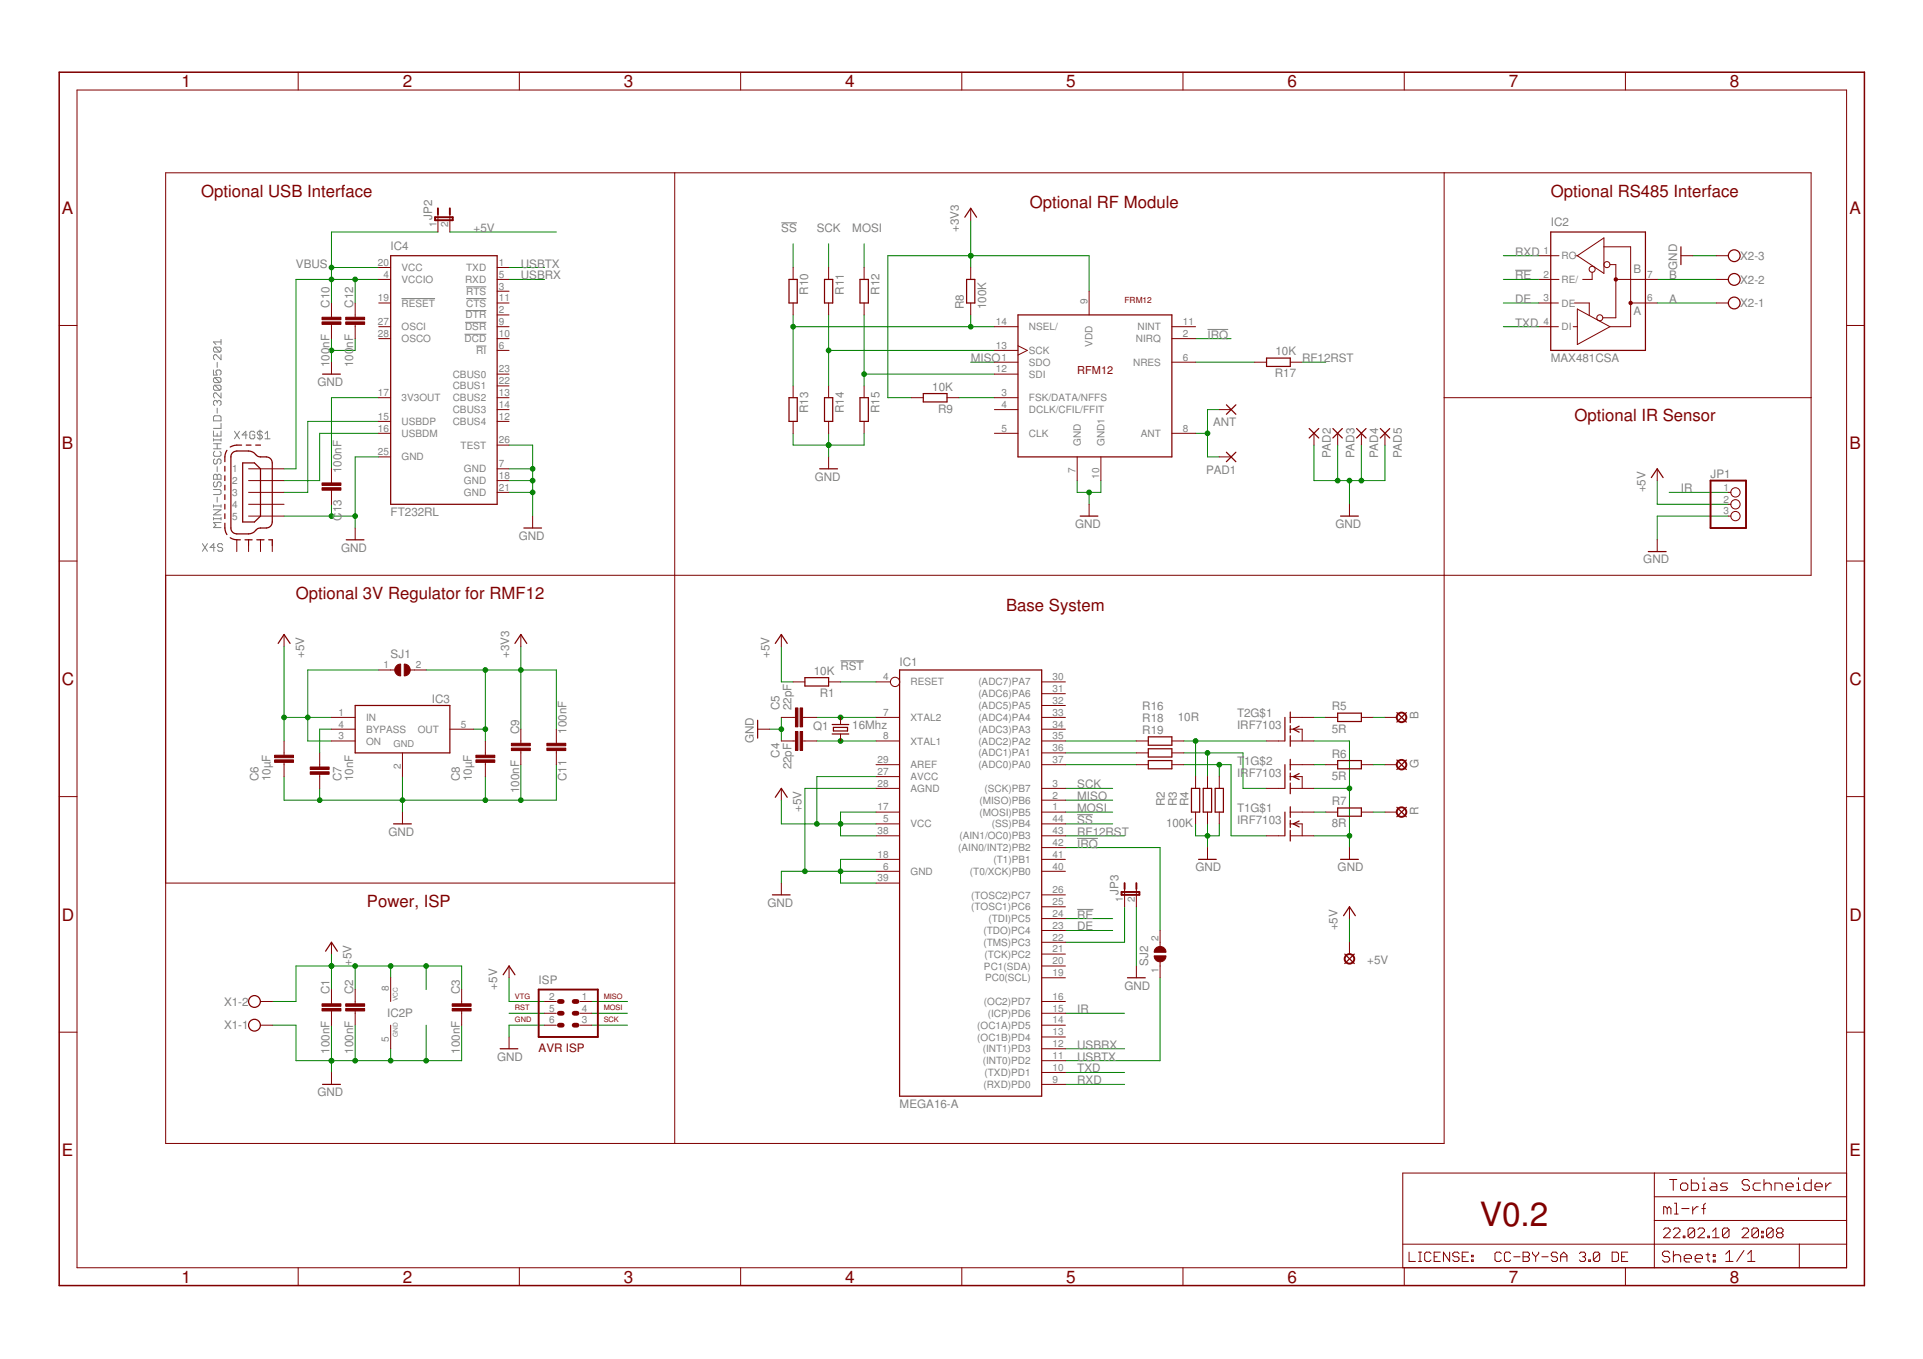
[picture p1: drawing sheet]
<svg xmlns="http://www.w3.org/2000/svg" width="297mm" height="210mm" viewBox="0 0 297 210" stroke-linecap="round" stroke-linejoin="round" font-family="sans-serif">
<defs><g id="words">
<text font-size="5.2" fill="#800000" x="228.6" y="189.4">V0.2</text>
<g font-size="2.6" fill="#800000">
<text x="28" y="13.5">1</text>
<text x="62.2" y="13.5">2</text>
<text x="96.4" y="13.5">3</text>
<text x="130.5" y="13.5">4</text>
<text x="164.7" y="13.5">5</text>
<text x="198.9" y="13.5">6</text>
<text x="233.1" y="13.5">7</text>
<text x="267.2" y="13.5">8</text>
<text x="9.6" y="33">A</text>
<text x="31.1" y="30.4">Optional USB Interface</text>
<text x="159.1" y="32.2">Optional RF Module</text>
<text x="239.5" y="30.4">Optional RS485 Interface</text>
<text x="285.7" y="33">A</text>
<text x="243.2" y="65.1">Optional IR Sensor</text>
<text x="9.6" y="69.4">B</text>
<text x="285.7" y="69.4">B</text>
<text x="45.7" y="92.5">Optional 3V Regulator for RMF12</text>
<text x="155.4" y="94.3">Base System</text>
<text x="9.6" y="105.8">C</text>
<text x="285.7" y="105.8">C</text>
<text x="9.6" y="142.2">D</text>
<text x="56.7" y="140.1">Power, ISP</text>
<text x="285.7" y="142.2">D</text>
<text x="9.6" y="178.6">E</text>
<text x="285.7" y="178.6">E</text>
<text x="28" y="198.1">1</text>
<text x="62.2" y="198.1">2</text>
<text x="96.4" y="198.1">3</text>
<text x="130.5" y="198.1">4</text>
<text x="164.7" y="198.1">5</text>
<text x="198.9" y="198.1">6</text>
<text x="233.1" y="198.1">7</text>
<text x="267.2" y="198.1">8</text>
</g>
<g font-size="1.8" fill="#808080">
<text x="66.7" y="34" transform="rotate(-90 66.7 34)">JP2</text>
<text x="73.1" y="35.8">+5V</text>
<text x="120.7" y="35.8">SS</text>
<text x="126.2" y="35.8">SCK</text>
<text x="131.7" y="35.8">MOSI</text>
<text x="148.1" y="35.8" transform="rotate(-90 148.1 35.8)">+3V3</text>
<text x="239.5" y="34.9">IC2</text>
<text x="45.7" y="41.3">VBUS</text>
<text x="60.3" y="38.6">IC4</text>
<text x="80.5" y="41.3">USBTX</text>
<text x="234" y="39.5">RXD</text>
<text x="259.1" y="41.6" transform="rotate(-90 259.1 41.6)">GND</text>
<text x="268.8" y="40.1">X2-3</text>
<text x="50.9" y="47.5" transform="rotate(-90 50.9 47.5)">C10</text>
<text x="54.6" y="47.5" transform="rotate(-90 54.6 47.5)">C12</text>
<text x="80.5" y="43.1">USBRX</text>
<text x="124.9" y="45.5" transform="rotate(-90 124.9 45.5)">R10</text>
<text x="130.3" y="45.5" transform="rotate(-90 130.3 45.5)">R11</text>
<text x="135.8" y="45.5" transform="rotate(-90 135.8 45.5)">R12</text>
<text x="148.9" y="47.7" transform="rotate(-90 148.9 47.7)">R8</text>
<text x="152.3" y="47.7" transform="rotate(-90 152.3 47.7)">100K</text>
<text x="234" y="43.1">RE</text>
<text x="234" y="46.8">DE</text>
<text x="252.3" y="42.2">B</text>
<text x="257.8" y="43.1">B</text>
<text x="257.8" y="46.8">A</text>
<text x="268.8" y="47.4">X2-1</text>
<text x="268.8" y="43.8">X2-2</text>
<text x="54.6" y="53.7" transform="rotate(-90 54.6 53.7)">nF</text>
<text x="186.5" y="52.3">IRQ</text>
<text x="234" y="50.5">TXD</text>
<text x="252.3" y="48.6">A</text>
<text x="49" y="59.6">GND</text>
<text x="50.9" y="56.7" transform="rotate(-90 50.9 56.7)">100nF</text>
<text x="54.6" y="56.7" transform="rotate(-90 54.6 56.7)">100</text>
<text x="149.9" y="55.9">MISO</text>
<text x="196.9" y="58.3">R17</text>
<text x="197" y="54.8">10K</text>
<text x="201.1" y="55.9">RF12RST</text>
<text x="239.5" y="55.9">MAX481CSA</text>
<text x="124.9" y="63.8" transform="rotate(-90 124.9 63.8)">R13</text>
<text x="130.3" y="63.8" transform="rotate(-90 130.3 63.8)">R14</text>
<text x="135.8" y="63.8" transform="rotate(-90 135.8 63.8)">R15</text>
<text x="144" y="60.3">10K</text>
<text x="144.9" y="63.8">R9</text>
<text x="187.4" y="65.9">ANT</text>
<text x="205.6" y="70.8" transform="rotate(-90 205.6 70.8)">PAD2</text>
<text x="209.2" y="70.8" transform="rotate(-90 209.2 70.8)">PAD3</text>
<text x="212.9" y="70.8" transform="rotate(-90 212.9 70.8)">PAD4</text>
<text x="216.5" y="70.8" transform="rotate(-90 216.5 70.8)">PAD5</text>
<text x="52.8" y="73.1" transform="rotate(-90 52.8 73.1)">100nF</text>
<text x="125.8" y="74.2">GND</text>
<text x="186.3" y="73.2">PAD1</text>
<text x="254.2" y="76.1" transform="rotate(-90 254.2 76.1)">+5V</text>
<text x="259.6" y="76.1">IR</text>
<text x="264.2" y="73.8">JP1</text>
<text x="52.8" y="80.4" transform="rotate(-90 52.8 80.4)">C13</text>
<text x="60.3" y="79.7">FT232RL</text>
<text x="80.1" y="83.4">GND</text>
<text x="166.1" y="81.5">GND</text>
<text x="206.3" y="81.5">GND</text>
<text x="52.7" y="85.2">GND</text>
<text x="253.8" y="87">GND</text>
<text x="47" y="101.7" transform="rotate(-90 47 101.7)">+5V</text>
<text x="60.3" y="101.7">SJ1</text>
<text x="78.6" y="101.7" transform="rotate(-90 78.6 101.7)">+3V3</text>
<text x="118.9" y="101.7" transform="rotate(-90 118.9 101.7)">+5V</text>
<text x="125.7" y="104.2">10K</text>
<text x="126.6" y="107.7">R1</text>
<text x="129.8" y="103.5">RST</text>
<text x="139" y="102.9">IC1</text>
<text x="66.7" y="108.5">IC3</text>
<text x="80.2" y="113.4" transform="rotate(-90 80.2 113.4)">C9</text>
<text x="87.5" y="113.3" transform="rotate(-90 87.5 113.3)">100nF</text>
<text x="120.4" y="109.7" transform="rotate(-90 120.4 109.7)">C5</text>
<text x="122.2" y="109.7" transform="rotate(-90 122.2 109.7)">22pF</text>
<text x="125.6" y="112.8">Q1</text>
<text x="131.7" y="112.6">16Mhz</text>
<text x="176.5" y="109.7">R16</text>
<text x="176.5" y="111.5">R18</text>
<text x="176.5" y="113.4">R19</text>
<text x="181.9" y="111.3">10R</text>
<text x="191.1" y="110.8">T2G$1</text>
<text x="191.1" y="112.6">IRF7103</text>
<text x="205.7" y="109.7">R5</text>
<text x="205.7" y="113.2">5R</text>
<text x="219.1" y="111.1" transform="rotate(-90 219.1 111.1)">B</text>
<text x="116.5" y="114.8" transform="rotate(-90 116.5 114.8)">GND</text>
<text x="120.4" y="117" transform="rotate(-90 120.4 117)">C4</text>
<text x="122.2" y="118.8" transform="rotate(-90 122.2 118.8)">22pF</text>
<text x="191.1" y="118.1">T</text>
<text x="191.1" y="119.9">IRF7103</text>
<text x="192.2" y="118.1">1G$2</text>
<text x="205.7" y="117">R6</text>
<text x="219.1" y="118.6" transform="rotate(-90 219.1 118.6)">G</text>
<text x="39.9" y="120.7" transform="rotate(-90 39.9 120.7)">C6</text>
<text x="41.8" y="120.7" transform="rotate(-90 41.8 120.7)">10µF</text>
<text x="52.7" y="120.7" transform="rotate(-90 52.7 120.7)">C7</text>
<text x="54.6" y="120.7" transform="rotate(-90 54.6 120.7)">10nF</text>
<text x="71" y="120.7" transform="rotate(-90 71 120.7)">C8</text>
<text x="72.9" y="120.7" transform="rotate(-90 72.9 120.7)">10µF</text>
<text x="80.2" y="122.5" transform="rotate(-90 80.2 122.5)">100nF</text>
<text x="87.5" y="120.7" transform="rotate(-90 87.5 120.7)">C11</text>
<text x="123.8" y="125.4" transform="rotate(-90 123.8 125.4)">+5V</text>
<text x="166.4" y="123.6">MISO</text>
<text x="166.4" y="125.4">MOSI</text>
<text x="166.4" y="121.8">SCK</text>
<text x="179.9" y="124.5" transform="rotate(-90 179.9 124.5)">R2</text>
<text x="181.8" y="124.5" transform="rotate(-90 181.8 124.5)">R3</text>
<text x="183.6" y="124.5" transform="rotate(-90 183.6 124.5)">R4</text>
<text x="191.1" y="125.4">T1G$1</text>
<text x="205.7" y="124.3">R7</text>
<text x="205.7" y="120.5">5R</text>
<text x="219.1" y="125.8" transform="rotate(-90 219.1 125.8)">R</text>
<text x="60" y="129.1">GND</text>
<text x="166.4" y="130.9">IRQ</text>
<text x="166.4" y="127.3">SS</text>
<text x="166.4" y="129.1">RF12RST</text>
<text x="180.1" y="127.8">100K</text>
<text x="191.1" y="127.3">IRF7103</text>
<text x="205.7" y="127.8">8R</text>
<text x="184.7" y="134.6">GND</text>
<text x="206.6" y="134.6">GND</text>
<text x="118.5" y="140.1">GND</text>
<text x="166.4" y="141.9">RE</text>
<text x="166.4" y="143.7">DE</text>
<text x="172.8" y="138.2" transform="rotate(-90 172.8 138.2)">JP3</text>
<text x="206.6" y="143.7" transform="rotate(-90 206.6 143.7)">+5V</text>
<text x="54.3" y="149.2" transform="rotate(-90 54.3 149.2)">+5V</text>
<text x="177.4" y="149.2" transform="rotate(-90 177.4 149.2)">SJ2</text>
<text x="211.2" y="148.9">+5V</text>
<text x="34.6" y="155.3">X1-2</text>
<text x="50.9" y="153.6" transform="rotate(-90 50.9 153.6)">C1</text>
<text x="54.6" y="153.6" transform="rotate(-90 54.6 153.6)">C2</text>
<text x="71" y="153.6" transform="rotate(-90 71 153.6)">C3</text>
<text x="76.8" y="152.9" transform="rotate(-90 76.8 152.9)">+5V</text>
<text x="83.2" y="151.9">ISP</text>
<text x="173.7" y="152.9">GND</text>
<text x="34.6" y="159">X1-1</text>
<text x="59.8" y="157.1">IC2P</text>
<text x="166.4" y="156.5">IR</text>
<text x="166.4" y="162">USBRX</text>
<text x="50.9" y="162.7" transform="rotate(-90 50.9 162.7)">100nF</text>
<text x="54.6" y="162.7" transform="rotate(-90 54.6 162.7)">100nF</text>
<text x="71" y="162.7" transform="rotate(-90 71 162.7)">100nF</text>
<text x="76.8" y="163.8">GND</text>
<text x="166.4" y="165.7">TXD</text>
<text x="166.4" y="167.5">RXD</text>
<text x="166.4" y="163.8">USBTX</text>
<text x="49" y="169.3">GND</text>
<text x="139" y="171.1">MEGA16-A</text>
</g>
<text font-size="1.8" fill="#800000" x="83.2" y="162.5">AVR ISP</text>
<text font-size="1.7" fill="#800000" x="166.4" y="57.8">RFM12</text>
<g font-size="1.5" fill="#808080">
<text x="67.4" y="35.1" transform="rotate(-90 67.4 35.1)">1</text>
<text x="69.2" y="35.1" transform="rotate(-90 69.2 35.1)">2</text>
<text x="58.4" y="41.1">20</text>
<text x="62" y="41.9">VCC</text>
<text x="72" y="41.9">TXD</text>
<text x="77.1" y="41.1">1</text>
<text x="238.4" y="39.2">1</text>
<text x="241.2" y="40">RO</text>
<text x="58.4" y="46.6">19</text>
<text x="59.2" y="42.9">4</text>
<text x="62" y="43.7">VCCIO</text>
<text x="62" y="47.4">RESET</text>
<text x="71.8" y="43.7">RXD</text>
<text x="72" y="45.5">RTS</text>
<text x="72" y="47.4">CTS</text>
<text x="77.1" y="42.9">5</text>
<text x="77.1" y="44.7">3</text>
<text x="77.1" y="46.6">11</text>
<text x="168" y="47" transform="rotate(-90 168 47)">9</text>
<text x="238.4" y="42.9">2</text>
<text x="238.4" y="46.6">3</text>
<text x="241.2" y="43.7">RE/</text>
<text x="241.2" y="47.4">DE</text>
<text x="254.4" y="46.6">6</text>
<text x="254.4" y="42.9">7</text>
<text x="58.4" y="52">28</text>
<text x="58.4" y="50.2">27</text>
<text x="62" y="52.8">OSCO</text>
<text x="62" y="51">OSCI</text>
<text x="71.8" y="52.8">DCD</text>
<text x="71.8" y="51">DSR</text>
<text x="71.9" y="49.2">DTR</text>
<text x="77.1" y="48.4">2</text>
<text x="77.1" y="50.2">9</text>
<text x="77.1" y="52">10</text>
<text x="77.1" y="53.9">6</text>
<text x="153.8" y="50.2">14</text>
<text x="153.8" y="53.9">13</text>
<text x="158.9" y="51">NSEL/</text>
<text x="168.8" y="53.6" transform="rotate(-90 168.8 53.6)">VDD</text>
<text x="175.5" y="52.8">NIRQ</text>
<text x="175.7" y="51">NINT</text>
<text x="182.7" y="52">2</text>
<text x="182.7" y="50.2">11</text>
<text x="238.4" y="50.2">4</text>
<text x="241.2" y="51">DI</text>
<text x="69.9" y="58.3">CBUS0</text>
<text x="73.6" y="54.7">RI</text>
<text x="77.1" y="57.5">23</text>
<text x="77.1" y="59.3">22</text>
<text x="153.8" y="57.5">12</text>
<text x="154.7" y="55.7">1</text>
<text x="158.9" y="56.5">SDO</text>
<text x="158.9" y="58.3">SDI</text>
<text x="158.9" y="54.7">SCK</text>
<text x="175" y="56.5">NRES</text>
<text x="182.7" y="55.7">6</text>
<text x="58.4" y="61.2">17</text>
<text x="58.4" y="64.8">15</text>
<text x="62" y="62">3V3OUT</text>
<text x="62" y="65.6">USBDP</text>
<text x="69.9" y="60.2">CBUS1</text>
<text x="69.9" y="62">CBUS2</text>
<text x="69.9" y="63.8">CBUS3</text>
<text x="69.9" y="65.6">CBUS4</text>
<text x="77.1" y="61.2">13</text>
<text x="77.1" y="63">14</text>
<text x="77.1" y="64.8">12</text>
<text x="154.7" y="61.2">3</text>
<text x="154.7" y="63">4</text>
<text x="158.9" y="62">FSK/DATA/NFFS</text>
<text x="158.9" y="63.8">DCLK/CFIL/FFIT</text>
<text x="58.4" y="66.7">16</text>
<text x="58.4" y="70.3">25</text>
<text x="62" y="67.5">USBDM</text>
<text x="62" y="71.1">GND</text>
<text x="71.1" y="69.3">TEST</text>
<text x="77.1" y="68.5">26</text>
<text x="154.7" y="66.7">5</text>
<text x="158.9" y="67.5">CLK</text>
<text x="166.9" y="68.9" transform="rotate(-90 166.9 68.9)">GND</text>
<text x="170.6" y="68.9" transform="rotate(-90 170.6 68.9)">GND1</text>
<text x="176.2" y="67.5">ANT</text>
<text x="182.7" y="66.7">8</text>
<text x="35.8" y="73">1</text>
<text x="35.8" y="74.8">2</text>
<text x="35.8" y="76.6">3</text>
<text x="71.7" y="73">GND</text>
<text x="71.7" y="74.8">GND</text>
<text x="71.7" y="76.6">GND</text>
<text x="77.1" y="72.1">7</text>
<text x="77.1" y="74">18</text>
<text x="77.1" y="75.8">21</text>
<text x="166.1" y="73.1" transform="rotate(-90 166.1 73.1)">7</text>
<text x="169.8" y="74" transform="rotate(-90 169.8 74)">10</text>
<text x="266.2" y="75.8">1</text>
<text x="266.2" y="77.6">2</text>
<text x="35.8" y="78.4">4</text>
<text x="35.8" y="80.3">5</text>
<text x="266.2" y="79.5">3</text>
<text x="59.2" y="103.2">1</text>
<text x="64.3" y="103.2">2</text>
<text x="136.4" y="105.1">4</text>
<text x="140.6" y="105.9">RESET</text>
<text x="151.1" y="105.9">(ADC7)PA7</text>
<text x="151.1" y="107.7">(ADC6)PA6</text>
<text x="162.6" y="105.1">30</text>
<text x="162.6" y="106.9">31</text>
<text x="52.3" y="110.5">1</text>
<text x="52.3" y="112.4">4</text>
<text x="56.5" y="111.3">IN</text>
<text x="56.5" y="113.2">BYPASS</text>
<text x="64.5" y="113.2">OUT</text>
<text x="71.2" y="112.4">5</text>
<text x="136.4" y="110.5">7</text>
<text x="140.6" y="111.3">XTAL2</text>
<text x="151.1" y="109.5">(ADC5)PA5</text>
<text x="151.1" y="111.4">(ADC4)PA4</text>
<text x="151.1" y="113.2">(ADC3)PA3</text>
<text x="162.6" y="108.7">32</text>
<text x="162.6" y="110.5">33</text>
<text x="162.6" y="112.4">34</text>
<text x="52.3" y="114.2">3</text>
<text x="56.5" y="115">ON</text>
<text x="61.9" y="118.8" transform="rotate(-90 61.9 118.8)">2</text>
<text x="135.5" y="119.7">27</text>
<text x="135.5" y="117.9">29</text>
<text x="136.4" y="114.2">8</text>
<text x="140.6" y="118.7">AREF</text>
<text x="140.6" y="115">XTAL1</text>
<text x="151.1" y="115">(ADC2)PA2</text>
<text x="151.1" y="116.8">(ADC1)PA1</text>
<text x="151.1" y="118.7">(ADC0)PA0</text>
<text x="162.6" y="114.2">35</text>
<text x="162.6" y="116">36</text>
<text x="162.6" y="117.9">37</text>
<text x="135.5" y="121.5">28</text>
<text x="135.5" y="125.2">17</text>
<text x="140.6" y="122.3">AGND</text>
<text x="140.6" y="120.5">AVCC</text>
<text x="151.3" y="124.1">(MISO)PB6</text>
<text x="151.3" y="126">(MOSI)PB5</text>
<text x="152.1" y="122.3">(SCK)PB7</text>
<text x="162.6" y="121.5">3</text>
<text x="162.6" y="123.3">2</text>
<text x="162.6" y="125.2">1</text>
<text x="135.5" y="128.8">38</text>
<text x="136.4" y="127">5</text>
<text x="140.6" y="127.8">VCC</text>
<text x="148" y="131.5">(AIN0/INT2)PB2</text>
<text x="148.2" y="129.6">(AIN1/OC0)PB3</text>
<text x="153.2" y="127.8">(SS)PB4</text>
<text x="162.6" y="127">44</text>
<text x="162.6" y="128.8">43</text>
<text x="162.6" y="130.7">42</text>
<text x="135.5" y="132.5">18</text>
<text x="135.5" y="136.1">39</text>
<text x="136.4" y="134.3">6</text>
<text x="140.6" y="135.1">GND</text>
<text x="149.8" y="135.1">(T0/XCK)PB0</text>
<text x="153.4" y="133.3">(T1)PB1</text>
<text x="162.6" y="132.5">41</text>
<text x="162.6" y="134.3">40</text>
<text x="162.6" y="138">26</text>
<text x="150" y="138.8">(TOSC2)PC7</text>
<text x="150" y="140.6">(TOSC1)PC6</text>
<text x="152.7" y="142.4">(TDI)PC5</text>
<text x="162.6" y="139.8">25</text>
<text x="162.6" y="141.6">24</text>
<text x="162.6" y="143.5">23</text>
<text x="173.5" y="139.3" transform="rotate(-90 173.5 139.3)">1</text>
<text x="175.3" y="139.3" transform="rotate(-90 175.3 139.3)">2</text>
<text x="151.9" y="144.3">(TDO)PC4</text>
<text x="151.9" y="146.1">(TMS)PC3</text>
<text x="152" y="149.7">PC1(SDA)</text>
<text x="152.1" y="147.9">(TCK)PC2</text>
<text x="162.6" y="145.3">22</text>
<text x="162.6" y="147.1">21</text>
<text x="162.6" y="148.9">20</text>
<text x="178.9" y="145.3" transform="rotate(-90 178.9 145.3)">2</text>
<text x="60.1" y="153" transform="rotate(-90 60.1 153)">8</text>
<text x="84.8" y="154.4">2</text>
<text x="89.9" y="154.4">1</text>
<text x="152" y="155.2">(OC2)PD7</text>
<text x="152.2" y="151.6">PC0(SCL)</text>
<text x="162.6" y="150.8">19</text>
<text x="162.6" y="154.4">16</text>
<text x="178.9" y="150.3" transform="rotate(-90 178.9 150.3)">1</text>
<text x="60.1" y="160.9" transform="rotate(-90 60.1 160.9)">5</text>
<text x="84.8" y="156.3">5</text>
<text x="84.8" y="158.1">6</text>
<text x="89.9" y="158.1">3</text>
<text x="89.9" y="156.3">4</text>
<text x="151" y="160.7">(OC1B)PD4</text>
<text x="151" y="158.9">(OC1A)PD5</text>
<text x="152.6" y="157.1">(ICP)PD6</text>
<text x="162.6" y="161.7">12</text>
<text x="162.6" y="159.9">13</text>
<text x="162.6" y="158.1">14</text>
<text x="162.6" y="156.3">15</text>
<text x="151.8" y="164.4">(INT0)PD2</text>
<text x="151.8" y="162.5">(INT1)PD3</text>
<text x="152.1" y="166.2">(TXD)PD1</text>
<text x="162.6" y="167.2">9</text>
<text x="162.6" y="165.4">10</text>
<text x="162.6" y="163.6">11</text>
<text x="151.9" y="168">(RXD)PD0</text>
</g>
<text font-size="1.4" fill="#808080" x="60.8" y="115.4">GND</text>
<text font-size="1.3" fill="#800000" x="173.7" y="46.8">FRM12</text>
<g font-size="1.1" fill="#800000">
<text x="79.5" y="154.2">VTG</text>
<text x="93.3" y="154.2">MISO</text>
<text x="79.5" y="156.1">RST</text>
<text x="79.5" y="157.9">GND</text>
<text x="93.3" y="156.1">MOSI</text>
<text x="93.3" y="157.9">SCK</text>
</g>
<g font-size="1" fill="#808080">
<text x="61.4" y="154.7" transform="rotate(-90 61.4 154.7)">VCC</text>
<text x="61.4" y="160.2" transform="rotate(-90 61.4 160.2)">GND</text>
</g>
</g></defs>
<g fill="#008000" stroke="#008000" stroke-width=".15">
<path d="M120.7 110.8v1.8z"/>
<path d="M120.7 112.6v1.8z"/>
<path d="M118.8 112.6h1.9z"/>
<path d="M78.6 158.3h5.5z"/>
<path d="M78.6 158.3v1.9z"/>
<path d="M203 129.1h5.4z"/>
<path d="M208.4 121.8v7.3z"/>
<path d="M208.4 114.4v7.4z"/>
<path d="M203 114.4h5.4z"/>
<path d="M203 121.8h5.4z"/>
<path d="M208.4 129.1v1.8z"/>
<path d="M60.3 162v1.8z"/>
<path d="M54.9 163.8h5.4z"/>
<path d="M51.2 163.8h3.7z"/>
<path d="M45.7 163.8h5.5z"/>
<path d="M51.2 158.3v5.5z"/>
<path d="M54.9 158.3v5.5z"/>
<path d="M51.2 163.8v1.8z"/>
<path d="M45.7 158.3v5.5z"/>
<path d="M42.1 158.3h3.6z"/>
<path d="M60.3 163.8h5.5z"/>
<path d="M65.8 158.3v5.5z"/>
<path d="M65.8 163.8h5.5z"/>
<path d="M71.3 158.3v5.5z"/>
<path d="M124.3 121.8h11z"/>
<path d="M129.8 136.4h5.5z"/>
<path d="M129.8 132.7h5.5z"/>
<path d="M129.8 132.7v1.9z"/>
<path d="M129.8 134.6h5.5z"/>
<path d="M129.8 134.6v1.8z"/>
<path d="M124.3 134.6h5.5z"/>
<path d="M124.3 121.8v12.8z"/>
<path d="M120.7 134.6h3.6z"/>
<path d="M120.7 134.6v1.8z"/>
<path d="M256 79.7v3.7z"/>
<path d="M256 79.7h11z"/>
<path d="M261.5 39.5h3.6z"/>
<path d="M166.4 74.2v1.9z"/>
<path d="M166.4 76.1h1.8z"/>
<path d="M168.2 76.1v1.8z"/>
<path d="M168.2 76.1h1.9z"/>
<path d="M170.1 74.2v1.9z"/>
<path d="M43.9 119.9v3.7z"/>
<path d="M43.9 123.6h5.5z"/>
<path d="M49.4 121.8v1.8z"/>
<path d="M62.2 123.6v1.8z"/>
<path d="M62.2 119.9v3.7z"/>
<path d="M49.4 123.6h12.8z"/>
<path d="M62.2 123.6h12.8z"/>
<path d="M75 119.9v3.7z"/>
<path d="M80.5 118.1v5.5z"/>
<path d="M75 123.6h5.5z"/>
<path d="M85.9 118.1v5.5z"/>
<path d="M80.5 123.6h5.4z"/>
<path d="M122.5 66.9v1.8z"/>
<path d="M122.5 68.7h5.5z"/>
<path d="M128 66.9v1.8z"/>
<path d="M128 68.7v1.9z"/>
<path d="M128 68.7h5.5z"/>
<path d="M133.5 66.9v1.8z"/>
<path d="M203 68.7v5.5z"/>
<path d="M203 74.2h3.6z"/>
<path d="M206.6 68.7v5.5z"/>
<path d="M206.6 74.2h1.8z"/>
<path d="M208.4 74.2h1.9z"/>
<path d="M210.3 68.7v5.5z"/>
<path d="M210.3 74.2h3.6z"/>
<path d="M213.9 68.7v5.5z"/>
<path d="M208.4 74.2v3.7z"/>
<path d="M78.6 68.7h3.7z"/>
<path d="M82.3 68.7v3.7z"/>
<path d="M78.6 72.4h3.7z"/>
<path d="M78.6 74.2h3.7z"/>
<path d="M82.3 72.4v1.8z"/>
<path d="M78.6 76.1h3.7z"/>
<path d="M82.3 74.2v1.9z"/>
<path d="M82.3 76.1v3.6z"/>
<path d="M54.9 70.6h3.6z"/>
<path d="M54.9 70.6v9.1z"/>
<path d="M54.9 79.7v1.9z"/>
<path d="M43.9 79.7h7.3z"/>
<path d="M51.2 79.7h3.7z"/>
<path d="M51.2 77.9v1.8z"/>
<path d="M51.2 54.1v1.8z"/>
<path d="M51.2 52.3v1.8z"/>
<path d="M51.2 54.1h3.7z"/>
<path d="M54.9 52.3v1.8z"/>
<path d="M188.3 127.3v1.8z"/>
<path d="M184.7 127.3v1.8z"/>
<path d="M184.7 129.1h1.8z"/>
<path d="M186.5 127.3v1.8z"/>
<path d="M186.5 129.1h1.8z"/>
<path d="M186.5 129.1v1.8z"/>
<path d="M175.5 140.1v9.1z"/>
<path d="M78.6 156.5h5.5z"/>
<path d="M129.8 105.3h5.5z"/>
<path d="M91.4 154.7h5.5z"/>
<path d="M164.6 123.6h7.3z"/>
<path d="M149.9 55.9h3.7z"/>
<path d="M91.4 156.5h5.5z"/>
<path d="M164.6 125.4h7.3z"/>
<path d="M133.5 37.7v3.6z"/>
<path d="M91.4 158.3h5.5z"/>
<path d="M164.6 121.8h7.3z"/>
<path d="M128 37.7v3.6z"/>
<path d="M126.2 110.8h3.6z"/>
<path d="M129.8 110.8h5.5z"/>
<path d="M126.2 114.4h3.6z"/>
<path d="M129.8 114.4h5.5z"/>
<path d="M78.6 154.7h5.5z"/>
<path d="M78.6 151v3.7z"/>
<path d="M120.7 99.8v5.5z"/>
<path d="M120.7 105.3h1.8z"/>
<path d="M208.4 141.9v3.6z"/>
<path d="M60.3 149.2v1.8z"/>
<path d="M54.9 149.2h5.4z"/>
<path d="M51.2 149.2h3.7z"/>
<path d="M45.7 149.2h5.5z"/>
<path d="M51.2 149.2v3.6z"/>
<path d="M54.9 149.2v3.6z"/>
<path d="M51.2 147.4v1.8z"/>
<path d="M45.7 149.2v5.5z"/>
<path d="M42.1 154.7h3.6z"/>
<path d="M60.3 149.2h5.5z"/>
<path d="M65.8 149.2v3.6z"/>
<path d="M65.8 149.2h5.5z"/>
<path d="M71.3 149.2v3.6z"/>
<path d="M126.2 119.9h9.1z"/>
<path d="M129.8 129.1h5.5z"/>
<path d="M129.8 127.3v1.8z"/>
<path d="M129.8 127.3h5.5z"/>
<path d="M129.8 125.4h5.5z"/>
<path d="M129.8 125.4v1.9z"/>
<path d="M126.2 127.3h3.6z"/>
<path d="M126.2 119.9v7.4z"/>
<path d="M120.7 127.3h5.5z"/>
<path d="M120.7 123.6v3.7z"/>
<path d="M256 77.9h11z"/>
<path d="M256 74.2v3.7z"/>
<path d="M47.5 114.4h3.7z"/>
<path d="M47.5 110.8v3.6z"/>
<path d="M43.9 110.8v3.6z"/>
<path d="M43.9 110.8h3.6z"/>
<path d="M47.5 110.8h3.7z"/>
<path d="M43.9 99.8v11z"/>
<path d="M47.5 103.5v7.3z"/>
<path d="M47.5 103.5h11z"/>
<path d="M69.5 35.8h16.4z"/>
<path d="M203 125.4h1.8z"/>
<path d="M203 118.1h1.8z"/>
<path d="M203 110.8h1.8z"/>
<path d="M212.1 125.4h1.8z"/>
<path d="M212.1 118.1h1.8z"/>
<path d="M212.1 110.8h1.8z"/>
<path d="M148.1 61.4h5.5z"/>
<path d="M184.7 66.9h1.8z"/>
<path d="M186.5 70.6h1.8z"/>
<path d="M186.5 66.9v3.7z"/>
<path d="M186.5 63.3v3.6z"/>
<path d="M186.5 63.3h1.8z"/>
<path d="M184.7 52.3h5.5z"/>
<path d="M164.6 130.9h14.6z"/>
<path d="M179.2 130.9v12.8z"/>
<path d="M164.6 127.3h7.3z"/>
<path d="M122.5 37.7v3.6z"/>
<path d="M164.6 165.6h9.1z"/>
<path d="M232.2 50.5h5.5z"/>
<path d="M164.6 167.5h9.1z"/>
<path d="M232.2 39.5h5.5z"/>
<path d="M232.2 43.2h5.5z"/>
<path d="M164.6 141.9h7.3z"/>
<path d="M232.2 46.8h5.5z"/>
<path d="M164.6 143.7h7.3z"/>
<path d="M256 43.2h9.1z"/>
<path d="M256 46.8h9.1z"/>
<path d="M257.8 76.1h9.2z"/>
<path d="M164.6 156.5h9.1z"/>
<path d="M173.7 140.1v5.4z"/>
<path d="M164.6 145.5h9.1z"/>
<path d="M128 54.1v5.5z"/>
<path d="M128 48.6v5.5z"/>
<path d="M128 54.1h25.6z"/>
<path d="M133.5 57.8v1.8z"/>
<path d="M133.5 48.6v9.2z"/>
<path d="M133.5 57.8h20.1z"/>
<path d="M149.9 50.5h3.7z"/>
<path d="M149.9 48.6v1.9z"/>
<path d="M122.5 50.5v9.1z"/>
<path d="M122.5 48.6v1.9z"/>
<path d="M122.5 50.5h27.4z"/>
<path d="M49.4 112.6v3.7z"/>
<path d="M49.4 112.6h1.8z"/>
<path d="M137.1 61.4h3.7z"/>
<path d="M137.1 39.5v21.9z"/>
<path d="M149.9 34v5.5z"/>
<path d="M137.1 39.5h12.8z"/>
<path d="M149.9 39.5v1.8z"/>
<path d="M149.9 39.5h18.3z"/>
<path d="M168.2 39.5v5.5z"/>
<path d="M80.5 103.5v9.1z"/>
<path d="M80.5 99.8v3.7z"/>
<path d="M75 112.6v1.8z"/>
<path d="M73.2 112.6h1.8z"/>
<path d="M65.8 103.5h9.2z"/>
<path d="M75 103.5v9.1z"/>
<path d="M75 103.5h5.5z"/>
<path d="M80.5 103.5h5.4z"/>
<path d="M85.9 103.5v9.1z"/>
<path d="M190.2 129.1h5.4z"/>
<path d="M188.3 118.1v1.8z"/>
<path d="M188.3 118.1h1.9z"/>
<path d="M190.2 118.1v11z"/>
<path d="M182.9 118.1h5.4z"/>
<path d="M186.5 116.3h5.5z"/>
<path d="M192 116.3v5.5z"/>
<path d="M192 121.8h3.6z"/>
<path d="M186.5 116.3v3.6z"/>
<path d="M182.9 116.3h3.6z"/>
<path d="M184.7 114.4h10.9z"/>
<path d="M184.7 114.4v5.5z"/>
<path d="M182.9 114.4h1.8z"/>
<path d="M184.7 55.9h9.1z"/>
<path d="M78.6 41.3h5.5z"/>
<path d="M164.6 163.8h14.6z"/>
<path d="M179.2 151v12.8z"/>
<path d="M78.6 43.2h5.5z"/>
<path d="M164.6 162h9.1z"/>
<path d="M51.2 61.4v11z"/>
<path d="M51.2 61.4h7.3z"/>
<path d="M49.4 66.9h9.1z"/>
<path d="M49.4 66.9v7.3z"/>
<path d="M43.9 74.2h5.5z"/>
<path d="M47.5 65.1h11z"/>
<path d="M47.5 65.1v11z"/>
<path d="M43.9 76.1h3.6z"/>
<path d="M54.9 43.2h3.6z"/>
<path d="M51.2 43.2h3.7z"/>
<path d="M51.2 41.3h7.3z"/>
<path d="M51.2 43.2v3.6z"/>
<path d="M51.2 41.3v1.9z"/>
<path d="M43.9 72.4h1.8z"/>
<path d="M45.7 43.2v29.2z"/>
<path d="M45.7 43.2h5.5z"/>
<path d="M51.2 35.8v5.5z"/>
<path d="M51.2 35.8h16.4z"/>
<path d="M54.9 43.2v3.6z"/>
<path d="M164.6 118.1h10.9z"/>
<path d="M164.6 116.3h10.9z"/>
<path d="M164.6 114.4h10.9z"/>
<path d="M201.1 55.9h3.7z"/>
<path d="M164.6 129.1h9.1z"/>
<circle cx="120.7" cy="112.6" r=".36"/>
<circle cx="208.4" cy="121.8" r=".36"/>
<circle cx="208.4" cy="129.1" r=".36"/>
<circle cx="51.2" cy="163.8" r=".36"/>
<circle cx="54.9" cy="163.8" r=".36"/>
<circle cx="60.3" cy="163.8" r=".36"/>
<circle cx="65.8" cy="163.8" r=".36"/>
<circle cx="129.8" cy="134.6" r=".36"/>
<circle cx="124.3" cy="134.6" r=".36"/>
<circle cx="168.2" cy="76.1" r=".36"/>
<circle cx="49.4" cy="123.6" r=".36"/>
<circle cx="62.2" cy="123.6" r=".36"/>
<circle cx="75" cy="123.6" r=".36"/>
<circle cx="80.5" cy="123.6" r=".36"/>
<circle cx="128" cy="68.7" r=".36"/>
<circle cx="206.6" cy="74.2" r=".36"/>
<circle cx="210.3" cy="74.2" r=".36"/>
<circle cx="208.4" cy="74.2" r=".36"/>
<circle cx="82.3" cy="72.4" r=".36"/>
<circle cx="82.3" cy="74.2" r=".36"/>
<circle cx="82.3" cy="76.1" r=".36"/>
<circle cx="54.9" cy="79.7" r=".36"/>
<circle cx="51.2" cy="79.7" r=".36"/>
<circle cx="51.2" cy="54.1" r=".36"/>
<circle cx="186.5" cy="129.1" r=".36"/>
<circle cx="129.8" cy="110.8" r=".36"/>
<circle cx="129.8" cy="114.4" r=".36"/>
<circle cx="51.2" cy="149.2" r=".36"/>
<circle cx="54.9" cy="149.2" r=".36"/>
<circle cx="60.3" cy="149.2" r=".36"/>
<circle cx="65.8" cy="149.2" r=".36"/>
<circle cx="129.8" cy="127.3" r=".36"/>
<circle cx="126.2" cy="127.3" r=".36"/>
<circle cx="43.9" cy="110.8" r=".36"/>
<circle cx="47.5" cy="110.8" r=".36"/>
<circle cx="186.5" cy="66.9" r=".36"/>
<circle cx="128" cy="54.1" r=".36"/>
<circle cx="133.5" cy="57.8" r=".36"/>
<circle cx="149.9" cy="50.5" r=".36"/>
<circle cx="122.5" cy="50.5" r=".36"/>
<circle cx="149.9" cy="39.5" r=".36"/>
<circle cx="75" cy="112.6" r=".36"/>
<circle cx="80.5" cy="103.5" r=".36"/>
<circle cx="75" cy="103.5" r=".36"/>
<circle cx="188.3" cy="118.1" r=".36"/>
<circle cx="186.5" cy="116.3" r=".36"/>
<circle cx="184.7" cy="114.4" r=".36"/>
<circle cx="51.2" cy="43.2" r=".36"/>
<circle cx="51.2" cy="41.3" r=".36"/>
<circle cx="54.9" cy="43.2" r=".36"/>
</g>
<g fill="#800000" stroke="#800000" stroke-width=".15">
<path d="M258.5 182.2v1.7z"/>
<path d="M257.9 182.2h1.1z"/>
<path d="M259.9 183.9h.5z"/>
<path d="M260.4 183.9l.3-.3z"/>
<path d="M260.7 183v.6z"/>
<path d="M260.4 182.7l.3 .3z"/>
<path d="M259.9 182.7h.5z"/>
<path d="M259.9 182.7l-.3 .3z"/>
<path d="M259.6 183v.6z"/>
<path d="M259.6 183.6l.3 .3z"/>
<path d="M261.3 182.2v1.7z"/>
<path d="M261.3 183.9h.8z"/>
<path d="M262.4 183.6l-.3 .3z"/>
<path d="M262.4 183v.6z"/>
<path d="M262.1 182.7l.3 .3z"/>
<path d="M261.3 182.7h.8z"/>
<path d="M262.9 182.7h.3z"/>
<path d="M263.2 182.7v1.2z"/>
<path d="M262.9 183.9h.6z"/>
<path d="M263.2 181.9v.3z"/>
<path d="M264.3 182.7h.6z"/>
<path d="M264.9 182.7l.3 .3z"/>
<path d="M265.2 183v.9z"/>
<path d="M264.3 183.9h.9z"/>
<path d="M264.1 183.6l.2 .3z"/>
<path d="M264.3 183.3l-.2 .3z"/>
<path d="M264.3 183.3h.9z"/>
<path d="M265.7 183.9h.9z"/>
<path d="M266.6 183.9l.3-.3z"/>
<path d="M266.6 183.3l.3 .3z"/>
<path d="M266 183.3h.6z"/>
<path d="M265.7 183l.3 .3z"/>
<path d="M265.7 183l.3-.3z"/>
<path d="M266 182.7h.9z"/>
<path d="M270 182.2l.2 .3z"/>
<path d="M269.4 182.2h.6z"/>
<path d="M269.1 182.5l.3-.3z"/>
<path d="M269.1 182.5v.2z"/>
<path d="M269.1 182.7l.3 .3z"/>
<path d="M269.4 183h.6z"/>
<path d="M270 183l.2 .3z"/>
<path d="M270.2 183.3v.3z"/>
<path d="M270.2 183.6l-.2 .3z"/>
<path d="M269.4 183.9h.6z"/>
<path d="M269.1 183.6l.3 .3z"/>
<path d="M271.1 182.7h.8z"/>
<path d="M271.1 182.7l-.3 .3z"/>
<path d="M270.8 183v.6z"/>
<path d="M270.8 183.6l.3 .3z"/>
<path d="M271.1 183.9h.8z"/>
<path d="M272.5 182.2v1.7z"/>
<path d="M272.5 183l.3-.3z"/>
<path d="M272.8 182.7h.5z"/>
<path d="M273.3 182.7l.3 .3z"/>
<path d="M273.6 183v.9z"/>
<path d="M274.2 182.7v1.2z"/>
<path d="M274.2 182.7h.8z"/>
<path d="M275 182.7l.3 .3z"/>
<path d="M275.3 183v.9z"/>
<path d="M276.1 183.9h.6z"/>
<path d="M275.9 183.6l.2 .3z"/>
<path d="M275.9 183v.6z"/>
<path d="M276.1 182.7l-.2 .3z"/>
<path d="M276.1 182.7h.6z"/>
<path d="M276.7 182.7l.3 .3z"/>
<path d="M277 183v.3z"/>
<path d="M275.9 183.3h1.1z"/>
<path d="M277.5 182.7h.3z"/>
<path d="M277.8 182.7v1.2z"/>
<path d="M277.5 183.9h.6z"/>
<path d="M277.8 181.9v.3z"/>
<path d="M279.8 182.2v1.7z"/>
<path d="M278.9 183.9h.9z"/>
<path d="M278.7 183.6l.2 .3z"/>
<path d="M278.7 183v.6z"/>
<path d="M278.9 182.7l-.2 .3z"/>
<path d="M278.9 182.7h.9z"/>
<path d="M280.6 183.9h.6z"/>
<path d="M280.3 183.6l.3 .3z"/>
<path d="M280.3 183v.6z"/>
<path d="M280.6 182.7l-.3 .3z"/>
<path d="M280.6 182.7h.6z"/>
<path d="M281.2 182.7l.3 .3z"/>
<path d="M281.5 183v.3z"/>
<path d="M280.3 183.3h1.2z"/>
<path d="M282 182.7v1.2z"/>
<path d="M282 183.3l.6-.6z"/>
<path d="M282.6 182.7h.3z"/>
<path d="M25.6 88.9h78.6z"/>
<path d="M104.2 88.9h118.9z"/>
<path d="M223.1 61.4v27.5z"/>
<path d="M223.1 26.7v34.7z"/>
<path d="M104.2 26.7h118.9z"/>
<path d="M25.6 26.7h78.6z"/>
<path d="M25.6 26.7v62.2z"/>
<path d="M104.2 26.7v62.2z"/>
<path d="M104.2 88.9v47.5z"/>
<path d="M25.6 176.6h78.6z"/>
<path d="M25.6 88.9v87.7z"/>
<path d="M25.6 88.9v47.5z"/>
<path d="M25.6 136.4h78.6z"/>
<path d="M104.2 136.4v40.2z"/>
<path d="M104.2 176.6h118.9z"/>
<path d="M223.1 88.9v87.7z"/>
<path d="M223.1 88.9h56.7z"/>
<path d="M279.8 61.4v27.5z"/>
<path d="M279.8 26.7v34.7z"/>
<path d="M223.1 26.7h56.7z"/>
<path d="M223.1 61.4h56.7z"/>
<path d="M216.7 192.2h38.8z"/>
<path d="M217.7 193.4v1.4z"/>
<path d="M217.7 194.8h.9z"/>
<path d="M219.1 194.8h.5z"/>
<path d="M219.3 193.4v1.4z"/>
<path d="M219.1 193.4h.5z"/>
<path d="M220.8 193.4l.2 .2z"/>
<path d="M220.3 193.4h.5z"/>
<path d="M220.1 193.6l.2-.2z"/>
<path d="M220.1 193.6v1z"/>
<path d="M220.1 194.6l.2 .2z"/>
<path d="M220.3 194.8h.5z"/>
<path d="M220.8 194.8l.2-.2z"/>
<path d="M221.5 193.4h1z"/>
<path d="M221.5 193.4v1.4z"/>
<path d="M221.5 194.8h1z"/>
<path d="M221.5 194.1h.5z"/>
<path d="M223 193.4v1.4z"/>
<path d="M223 193.4l.9 1.4z"/>
<path d="M223.9 193.4v1.4z"/>
<path d="M225.1 193.4l.3 .2z"/>
<path d="M224.7 193.4h.4z"/>
<path d="M224.4 193.6l.3-.2z"/>
<path d="M224.4 193.6v.3z"/>
<path d="M224.4 193.9l.3 .2z"/>
<path d="M224.7 194.1h.4z"/>
<path d="M225.1 194.1l.3 .2z"/>
<path d="M225.4 194.3v.3z"/>
<path d="M225.4 194.6l-.3 .2z"/>
<path d="M224.7 194.8h.4z"/>
<path d="M224.4 194.6l.3 .2z"/>
<path d="M225.9 193.4h.9z"/>
<path d="M225.9 193.4v1.4z"/>
<path d="M225.9 194.8h.9z"/>
<path d="M225.9 194.1h.5z"/>
<path d="M227.3 193.9h.3z"/>
<path d="M227.6 193.9v.2z"/>
<path d="M227.3 194.1h.3z"/>
<path d="M227.3 193.9v.2z"/>
<path d="M227.3 194.6h.3z"/>
<path d="M227.6 194.6v.2z"/>
<path d="M227.3 194.8h.3z"/>
<path d="M227.3 194.6v.2z"/>
<path d="M231.6 193.4l.3 .2z"/>
<path d="M231.2 193.4h.4z"/>
<path d="M230.9 193.6l.3-.2z"/>
<path d="M230.9 193.6v1z"/>
<path d="M230.9 194.6l.3 .2z"/>
<path d="M231.2 194.8h.4z"/>
<path d="M231.6 194.8l.3-.2z"/>
<path d="M233.1 193.4l.2 .2z"/>
<path d="M232.6 193.4h.5z"/>
<path d="M232.6 193.4l-.2 .2z"/>
<path d="M232.4 193.6v1z"/>
<path d="M232.4 194.6l.2 .2z"/>
<path d="M232.6 194.8h.5z"/>
<path d="M233.1 194.8l.2-.2z"/>
<path d="M233.8 194.1h1z"/>
<path d="M235.3 193.4v1.4z"/>
<path d="M235.3 193.4h.7z"/>
<path d="M236 193.4l.2 .2z"/>
<path d="M236.2 193.6v.3z"/>
<path d="M236.2 193.9l-.2 .2z"/>
<path d="M236 194.1l.2 .2z"/>
<path d="M236.2 194.3v.3z"/>
<path d="M236.2 194.6l-.2 .2z"/>
<path d="M235.3 194.8h.7z"/>
<path d="M235.3 194.1h.7z"/>
<path d="M236.7 193.4v.2z"/>
<path d="M236.7 193.6l.5 .5z"/>
<path d="M237.7 193.6l-.5 .5z"/>
<path d="M237.7 193.4v.2z"/>
<path d="M237.2 194.1v.7z"/>
<path d="M238.2 194.1h.9z"/>
<path d="M240.3 193.4l.3 .2z"/>
<path d="M239.9 193.4h.4z"/>
<path d="M239.9 193.4l-.3 .2z"/>
<path d="M239.6 193.6v.3z"/>
<path d="M239.6 193.9l.3 .2z"/>
<path d="M239.9 194.1h.4z"/>
<path d="M240.3 194.1l.3 .2z"/>
<path d="M240.6 194.3v.3z"/>
<path d="M240.6 194.6l-.3 .2z"/>
<path d="M239.9 194.8h.4z"/>
<path d="M239.6 194.6l.3 .2z"/>
<path d="M241.1 193.9v.9z"/>
<path d="M241.1 193.9l.4-.5z"/>
<path d="M241.5 193.4l.5 .5z"/>
<path d="M242 193.9v.9z"/>
<path d="M241.1 194.1h.9z"/>
<path d="M244 193.6l.2-.2z"/>
<path d="M244.2 193.4h.5z"/>
<path d="M244.7 193.4l.2 .2z"/>
<path d="M244.9 193.6v.3z"/>
<path d="M244.9 193.9l-.2 .2z"/>
<path d="M244.4 194.1h.3z"/>
<path d="M244.7 194.1l.2 .2z"/>
<path d="M244.9 194.3v.3z"/>
<path d="M244.9 194.6l-.2 .2z"/>
<path d="M244.2 194.8h.5z"/>
<path d="M244 194.6l.2 .2z"/>
<path d="M245.4 194.6v.2z"/>
<path d="M245.4 194.6h.3z"/>
<path d="M245.7 194.6v.2z"/>
<path d="M245.4 194.8h.3z"/>
<path d="M246.1 193.6v1z"/>
<path d="M246.1 193.6l.3-.2z"/>
<path d="M246.4 193.4h.5z"/>
<path d="M246.9 193.4l.2 .2z"/>
<path d="M247.1 193.6v1z"/>
<path d="M247.1 194.6l-.2 .2z"/>
<path d="M246.4 194.8h.5z"/>
<path d="M246.1 194.6l.3 .2z"/>
<path d="M246.1 194.6l1-1z"/>
<path d="M249 193.4v1.4z"/>
<path d="M249 194.8h.7z"/>
<path d="M249.7 194.8l.3-.2z"/>
<path d="M250 193.6v1z"/>
<path d="M249.7 193.4l.3 .2z"/>
<path d="M249 193.4h.7z"/>
<path d="M250.5 193.4h.9z"/>
<path d="M250.5 193.4v1.4z"/>
<path d="M250.5 194.8h.9z"/>
<path d="M250.5 194.1h.4z"/>
<path d="M213.9 118.1h1.9z"/>
<path d="M213.9 125.4h1.9z"/>
<path d="M213.9 110.8h1.9z"/>
<path d="M208.4 145.5v1.9z"/>
<path d="M129.8 110.8v1.1z"/>
<path d="M129.8 113.4v1z"/>
<path d="M120.7 110.8h1.8z"/>
<path d="M124.3 110.8h1.9z"/>
<path d="M122.5 110.8h.4z"/>
<path d="M124 110.8h.3z"/>
<path d="M120.7 114.4h1.8z"/>
<path d="M124.3 114.4h1.9z"/>
<path d="M122.5 114.4h.4z"/>
<path d="M124 114.4h.3z"/>
<path d="M54.9 152.8v1.9z"/>
<path d="M54.9 156.5v1.8z"/>
<path d="M54.9 154.7v.3z"/>
<path d="M54.9 156.1v.4z"/>
<path d="M51.2 152.8v1.9z"/>
<path d="M51.2 156.5v1.8z"/>
<path d="M51.2 154.7v.3z"/>
<path d="M51.2 156.1v.4z"/>
<path d="M78.6 149.2v1.8z"/>
<path d="M51.2 145.5v1.9z"/>
<path d="M117 112.6h1.8z"/>
<path d="M51.2 165.6v1.9z"/>
<path d="M89.6 158.3h1.8z"/>
<path d="M84.1 154.7h1.8z"/>
<path d="M84.1 156.5h1.8z"/>
<path d="M89.6 154.7h1.8z"/>
<path d="M84.1 158.3h1.8z"/>
<path d="M89.6 156.5h1.8z"/>
<path d="M78.6 160.2v1.8z"/>
<path d="M122.5 105.3h1.8z"/>
<path d="M128 105.3h1.8z"/>
<path d="M188.3 125.4v1.9z"/>
<path d="M188.3 119.9v1.9z"/>
<path d="M186.5 125.4v1.9z"/>
<path d="M186.5 119.9v1.9z"/>
<path d="M184.7 125.4v1.9z"/>
<path d="M184.7 119.9v1.9z"/>
<path d="M120.7 98v1.8z"/>
<path d="M208.4 140.1v1.8z"/>
<path d="M208.4 130.9v1.8z"/>
<path d="M186.5 130.9v1.8z"/>
<path d="M199.3 129.1h3.7z"/>
<path d="M195.6 129.1h1.9z"/>
<path d="M201.1 125.4h1.9z"/>
<path d="M197.5 129.1h.9z"/>
<path d="M199.3 127.3h.5z"/>
<path d="M199.8 127.3h1.3z"/>
<path d="M201.1 127.3v1.8z"/>
<path d="M199.3 125.4h1.8z"/>
<path d="M199.3 121.8h3.7z"/>
<path d="M195.6 121.8h1.9z"/>
<path d="M201.1 118.1h1.9z"/>
<path d="M197.5 121.8h.9z"/>
<path d="M199.3 119.9h.5z"/>
<path d="M199.8 119.9h1.3z"/>
<path d="M201.1 119.9v1.9z"/>
<path d="M199.3 118.1h1.8z"/>
<path d="M199.3 114.4h3.7z"/>
<path d="M195.6 114.4h1.9z"/>
<path d="M201.1 110.8h1.9z"/>
<path d="M197.5 114.4h.9z"/>
<path d="M199.3 112.6h.5z"/>
<path d="M199.8 112.6h1.3z"/>
<path d="M201.1 112.6v1.8z"/>
<path d="M199.3 110.8h1.8z"/>
<path d="M153.6 55.9h3.6z"/>
<path d="M181 52.3h3.7z"/>
<path d="M153.6 61.4h3.6z"/>
<path d="M153.6 63.3h3.6z"/>
<path d="M153.6 66.9h3.6z"/>
<path d="M181 55.9h3.7z"/>
<path d="M166.4 70.6v3.6z"/>
<path d="M181 66.9h3.7z"/>
<path d="M168.2 45v3.6z"/>
<path d="M170.1 70.6v3.6z"/>
<path d="M181 50.5h3.7z"/>
<path d="M153.6 57.8h3.6z"/>
<path d="M153.6 50.5h3.6z"/>
<path d="M157.2 53.4l1.5 .7z"/>
<path d="M157.2 54.8l1.5-.7z"/>
<path d="M153.6 54.1h3.6z"/>
<path d="M160.9 105.3h3.7z"/>
<path d="M160.9 107.1h3.7z"/>
<path d="M160.9 109h3.7z"/>
<path d="M160.9 110.8h3.7z"/>
<path d="M160.9 112.6h3.7z"/>
<path d="M160.9 114.4h3.7z"/>
<path d="M160.9 116.3h3.7z"/>
<path d="M160.9 118.1h3.7z"/>
<path d="M160.9 121.8h3.7z"/>
<path d="M160.9 123.6h3.7z"/>
<path d="M160.9 125.4h3.7z"/>
<path d="M160.9 127.3h3.7z"/>
<path d="M160.9 129.1h3.7z"/>
<path d="M160.9 130.9h3.7z"/>
<path d="M160.9 132.7h3.7z"/>
<path d="M160.9 134.6h3.7z"/>
<path d="M160.9 138.2h3.7z"/>
<path d="M160.9 140.1h3.7z"/>
<path d="M160.9 141.9h3.7z"/>
<path d="M160.9 143.7h3.7z"/>
<path d="M160.9 145.5h3.7z"/>
<path d="M160.9 147.4h3.7z"/>
<path d="M160.9 149.2h3.7z"/>
<path d="M160.9 151h3.7z"/>
<path d="M135.3 121.8h3.7z"/>
<path d="M135.3 119.9h3.7z"/>
<path d="M135.3 118.1h3.7z"/>
<path d="M135.3 114.4h3.7z"/>
<path d="M135.3 110.8h3.7z"/>
<path d="M135.3 132.7h3.7z"/>
<path d="M135.3 136.4h3.7z"/>
<path d="M135.3 105.3h2.2z"/>
<path d="M160.9 167.5h3.7z"/>
<path d="M160.9 165.6h3.7z"/>
<path d="M160.9 163.8h3.7z"/>
<path d="M160.9 162h3.7z"/>
<path d="M160.9 160.2h3.7z"/>
<path d="M160.9 158.3h3.7z"/>
<path d="M160.9 156.5h3.7z"/>
<path d="M160.9 154.7h3.7z"/>
<path d="M135.3 125.4h3.7z"/>
<path d="M135.3 127.3h3.7z"/>
<path d="M135.3 129.1h3.7z"/>
<path d="M135.3 134.6h3.7z"/>
<path d="M43.9 98v1.8z"/>
<path d="M168.2 77.9v1.8z"/>
<path d="M140.8 61.4h1.8z"/>
<path d="M146.3 61.4h1.8z"/>
<path d="M237.7 39.5h1.8z"/>
<path d="M237.7 43.2h1.8z"/>
<path d="M237.7 46.8h1.8z"/>
<path d="M237.7 50.5h1.8z"/>
<path d="M254.2 46.8h1.8z"/>
<path d="M254.2 43.2h1.8z"/>
<path d="M247.8 36.7v1.4z"/>
<path d="M247.8 38.1v4.1z"/>
<path d="M243.6 39.5l4.2 2.7z"/>
<path d="M243.6 39.5l4.2-2.8z"/>
<path d="M243.6 50.5v2.7z"/>
<path d="M243.6 47.7v2.8z"/>
<path d="M243.6 47.7l5.1 2.8z"/>
<path d="M243.6 53.2l5.1-2.7z"/>
<path d="M244.5 43.2h1.4z"/>
<path d="M245.9 42.1v1.1z"/>
<path d="M243.2 46.8h2.3z"/>
<path d="M245.5 46.8v1.9z"/>
<path d="M248.7 50.5h3.2z"/>
<path d="M251.9 46.8v3.7z"/>
<path d="M251.9 38.1v8.7z"/>
<path d="M247.8 38.1h4.1z"/>
<path d="M247.6 49.1h2z"/>
<path d="M249.6 43.2v5.9z"/>
<path d="M249.6 40.9v2.3z"/>
<path d="M248.7 40.9h.9z"/>
<path d="M249.6 43.2h4.6z"/>
<path d="M251.9 46.8h2.3z"/>
<path d="M239.5 39.5h1.3z"/>
<path d="M243.3 39.5h.3z"/>
<path d="M239.5 43.2h1.3z"/>
<path d="M239.5 50.5h1.2z"/>
<path d="M243 50.5h.6z"/>
<path d="M239.5 46.8h1.2z"/>
<path d="M60.3 151v3.7z"/>
<path d="M60.3 158.3v3.7z"/>
<path d="M149.9 41.3v1.9z"/>
<path d="M149.9 46.8v1.8z"/>
<path d="M120.7 136.4v1.8z"/>
<path d="M120.7 121.8v1.8z"/>
<path d="M256 83.4v1.8z"/>
<path d="M256 72.4v1.8z"/>
<path d="M265.1 46.8h1.9z"/>
<path d="M265.1 43.2h1.9z"/>
<path d="M265.1 39.5h1.9z"/>
<path d="M259.6 39.5h1.9z"/>
<path d="M210.3 110.8h1.8z"/>
<path d="M204.8 110.8h1.8z"/>
<path d="M210.3 118.1h1.8z"/>
<path d="M204.8 118.1h1.8z"/>
<path d="M210.3 125.4h1.8z"/>
<path d="M204.8 125.4h1.8z"/>
<path d="M40.2 158.3h1.9z"/>
<path d="M40.2 154.7h1.9z"/>
<path d="M71.3 152.8v1.9z"/>
<path d="M71.3 156.5v1.8z"/>
<path d="M71.3 154.7v.3z"/>
<path d="M71.3 156.1v.4z"/>
<path d="M133.5 46.8v1.8z"/>
<path d="M133.5 41.3v1.9z"/>
<path d="M133.5 65.1v1.8z"/>
<path d="M133.5 59.6v1.8z"/>
<path d="M128 46.8v1.8z"/>
<path d="M128 41.3v1.9z"/>
<path d="M128 65.1v1.8z"/>
<path d="M128 59.6v1.8z"/>
<path d="M122.5 46.8v1.8z"/>
<path d="M122.5 41.3v1.9z"/>
<path d="M122.5 65.1v1.8z"/>
<path d="M122.5 59.6v1.8z"/>
<path d="M51.2 110.8h3.7z"/>
<path d="M51.2 114.4h3.7z"/>
<path d="M69.5 112.6h3.7z"/>
<path d="M62.2 116.3v3.6z"/>
<path d="M51.2 112.6h3.7z"/>
<path d="M43.9 114.4v1.9z"/>
<path d="M43.9 118.1v1.8z"/>
<path d="M43.9 116.3v.3z"/>
<path d="M43.9 117.7v.4z"/>
<path d="M75 114.4v1.9z"/>
<path d="M75 118.1v1.8z"/>
<path d="M75 116.3v.3z"/>
<path d="M75 117.7v.4z"/>
<path d="M49.4 116.3v1.8z"/>
<path d="M49.4 119.9v1.9z"/>
<path d="M49.4 118.1v.4z"/>
<path d="M49.4 119.6v.3z"/>
<path d="M80.5 112.6v1.8z"/>
<path d="M80.5 116.3v1.8z"/>
<path d="M80.5 114.4v.4z"/>
<path d="M80.5 115.9v.4z"/>
<path d="M128 70.6v1.8z"/>
<path d="M62.2 125.4v1.9z"/>
<path d="M80.5 98v1.8z"/>
<path d="M149.9 32.2v1.8z"/>
<path d="M64 103.5h1.8z"/>
<path d="M58.5 103.5h1.8z"/>
<path d="M63.4 103.5h.6z"/>
<path d="M60.3 103.5h.7z"/>
<path d="M216.7 195.8h38.8z"/>
<path d="M255.5 195.8h22.4z"/>
<path d="M277.9 195.8h7.3z"/>
<path d="M285.2 192.2v3.6z"/>
<path d="M285.2 188.5v3.7z"/>
<path d="M285.2 184.8v3.7z"/>
<path d="M285.2 181.2v3.6z"/>
<path d="M216.7 181.2v14.6z"/>
<path d="M216.7 181.2h38.8z"/>
<path d="M255.5 181.2h29.7z"/>
<path d="M277.9 192.2v3.6z"/>
<path d="M277.9 192.2h7.3z"/>
<path d="M255.5 192.2h22.4z"/>
<path d="M255.5 192.2v3.6z"/>
<path d="M255.5 188.5v3.7z"/>
<path d="M255.5 188.5h29.7z"/>
<path d="M255.5 184.8v3.7z"/>
<path d="M255.5 184.8h29.7z"/>
<path d="M255.5 181.2v3.6z"/>
<path d="M257 186.4v1.1z"/>
<path d="M257 186.4h.3z"/>
<path d="M257.3 186.4l.2 .3z"/>
<path d="M257.5 186.7v.8z"/>
<path d="M257.5 186.7l.3-.3z"/>
<path d="M257.8 186.4l.3 .3z"/>
<path d="M258.1 186.7v.8z"/>
<path d="M258.7 185.8h.2z"/>
<path d="M258.9 185.8v1.7z"/>
<path d="M258.7 187.5h.5z"/>
<path d="M259.8 186.7h1.1z"/>
<path d="M261.5 186.4v1.1z"/>
<path d="M261.5 187l.5-.6z"/>
<path d="M262 186.4h.3z"/>
<path d="M263.2 186.1v1.4z"/>
<path d="M263.2 186.1l.2-.3z"/>
<path d="M262.9 186.7h.5z"/>
<path d="M257 191.2h1z"/>
<path d="M257 191.2l1-1z"/>
<path d="M258 189.9v.3z"/>
<path d="M257.7 189.7l.3 .2z"/>
<path d="M257.2 189.7h.5z"/>
<path d="M257.2 189.7l-.2 .2z"/>
<path d="M258.5 191.2h1z"/>
<path d="M258.5 191.2l1-1z"/>
<path d="M259.5 189.9v.3z"/>
<path d="M259.2 189.7l.3 .2z"/>
<path d="M258.7 189.7h.5z"/>
<path d="M258.7 189.7l-.2 .2z"/>
<path d="M260 190.9v.3z"/>
<path d="M260 190.9h.3z"/>
<path d="M260.3 190.9v.3z"/>
<path d="M260 191.2h.3z"/>
<path d="M260.7 189.9v1z"/>
<path d="M260.7 189.9l.3-.2z"/>
<path d="M261 189.7h.5z"/>
<path d="M261.5 189.7l.3 .2z"/>
<path d="M261.8 189.9v1z"/>
<path d="M261.8 190.9l-.3 .3z"/>
<path d="M261 191.2h.5z"/>
<path d="M260.7 190.9l.3 .3z"/>
<path d="M260.7 190.9l1.1-1z"/>
<path d="M262.3 191.2h1z"/>
<path d="M262.3 191.2l1-1z"/>
<path d="M263.3 189.9v.3z"/>
<path d="M263 189.7l.3 .2z"/>
<path d="M262.5 189.7h.5z"/>
<path d="M262.3 189.9l.2-.2z"/>
<path d="M263.8 190.9v.3z"/>
<path d="M263.8 190.9h.2z"/>
<path d="M264 190.9v.3z"/>
<path d="M263.8 191.2h.2z"/>
<path d="M264.5 190.2l.5-.5z"/>
<path d="M265 189.7v1.5z"/>
<path d="M264.5 191.2h1.1z"/>
<path d="M266.1 189.9v1z"/>
<path d="M266.1 189.9l.2-.2z"/>
<path d="M266.3 189.7h.5z"/>
<path d="M266.8 189.7l.3 .2z"/>
<path d="M267.1 189.9v1z"/>
<path d="M267.1 190.9l-.3 .3z"/>
<path d="M266.3 191.2h.5z"/>
<path d="M266.1 190.9l.2 .3z"/>
<path d="M266.1 190.9l1-1z"/>
<path d="M269.1 191.2h1z"/>
<path d="M269.1 191.2l1-1z"/>
<path d="M270.1 189.9v.3z"/>
<path d="M269.8 189.7l.3 .2z"/>
<path d="M269.3 189.7h.5z"/>
<path d="M269.3 189.7l-.2 .2z"/>
<path d="M270.6 189.9v1z"/>
<path d="M270.6 189.9l.3-.2z"/>
<path d="M270.9 189.7h.5z"/>
<path d="M271.4 189.7l.2 .2z"/>
<path d="M271.6 189.9v1z"/>
<path d="M271.4 191.2l.2-.3z"/>
<path d="M270.9 191.2h.5z"/>
<path d="M270.6 190.9l.3 .3z"/>
<path d="M270.6 190.9l1-1z"/>
<path d="M272.1 190.2h.3z"/>
<path d="M272.4 190.2v.2z"/>
<path d="M272.1 190.4h.3z"/>
<path d="M272.1 190.2v.2z"/>
<path d="M272.1 190.9h.3z"/>
<path d="M272.4 190.9v.3z"/>
<path d="M272.1 191.2h.3z"/>
<path d="M272.1 190.9v.3z"/>
<path d="M272.9 189.9v1z"/>
<path d="M272.9 189.9l.2-.2z"/>
<path d="M273.1 189.7h.5z"/>
<path d="M273.6 189.7l.3 .2z"/>
<path d="M273.9 189.9v1z"/>
<path d="M273.6 191.2l.3-.3z"/>
<path d="M273.1 191.2h.5z"/>
<path d="M272.9 190.9l.2 .3z"/>
<path d="M272.9 190.9l1-1z"/>
<path d="M274.4 189.9l.3-.2z"/>
<path d="M274.7 189.7h.5z"/>
<path d="M275.2 189.7l.2 .2z"/>
<path d="M275.4 189.9v.3z"/>
<path d="M275.4 190.2l-.2 .2z"/>
<path d="M275.2 190.4l.2 .3z"/>
<path d="M275.4 190.7v.2z"/>
<path d="M275.4 190.9l-.2 .3z"/>
<path d="M274.7 191.2h.5z"/>
<path d="M274.4 190.9l.3 .3z"/>
<path d="M274.4 190.7v.2z"/>
<path d="M274.4 190.7l.3-.3z"/>
<path d="M274.4 190.2l.3 .2z"/>
<path d="M274.4 189.9v.3z"/>
<path d="M274.7 190.4h.5z"/>
<path d="M267.1 193.1l-.5 .6z"/>
<path d="M267.1 193.1v1.7z"/>
<path d="M266.6 194.8h1.1z"/>
<path d="M269.4 193.1l-1.1 1.7z"/>
<path d="M270.5 193.1l-.5 .6z"/>
<path d="M270.5 193.1v1.7z"/>
<path d="M270 194.8h1.1z"/>
<path d="M257.6 193.2l.3 .3z"/>
<path d="M257.1 193.2h.5z"/>
<path d="M256.8 193.5l.3-.3z"/>
<path d="M256.8 193.5v.3z"/>
<path d="M256.8 193.8l.3 .3z"/>
<path d="M257.1 194.1h.5z"/>
<path d="M257.6 194.1l.3 .3z"/>
<path d="M257.9 194.4v.2z"/>
<path d="M257.9 194.6l-.3 .3z"/>
<path d="M257.1 194.9h.5z"/>
<path d="M256.8 194.6l.3 .3z"/>
<path d="M258.5 193.2v1.7z"/>
<path d="M258.8 193.8l-.3 .3z"/>
<path d="M258.8 193.8h.5z"/>
<path d="M259.3 193.8l.3 .3z"/>
<path d="M259.6 194.1v.8z"/>
<path d="M260.5 194.9h.5z"/>
<path d="M260.2 194.6l.3 .3z"/>
<path d="M260.2 194.1v.5z"/>
<path d="M260.2 194.1l.3-.3z"/>
<path d="M260.5 193.8h.5z"/>
<path d="M261 193.8l.3 .3z"/>
<path d="M261.3 194.1v.3z"/>
<path d="M260.2 194.4h1.1z"/>
<path d="M262.1 194.9h.6z"/>
<path d="M261.8 194.6l.3 .3z"/>
<path d="M261.8 194.1v.5z"/>
<path d="M261.8 194.1l.3-.3z"/>
<path d="M262.1 193.8h.6z"/>
<path d="M262.7 193.8l.3 .3z"/>
<path d="M263 194.1v.3z"/>
<path d="M261.8 194.4h1.2z"/>
<path d="M263.8 193.5v1.1z"/>
<path d="M263.8 194.6l.3 .3z"/>
<path d="M263.5 193.8h.6z"/>
<path d="M264.6 193.8h.3z"/>
<path d="M264.9 193.8v.3z"/>
<path d="M264.6 194.1h.3z"/>
<path d="M264.6 193.8v.3z"/>
<path d="M264.6 194.6h.3z"/>
<path d="M264.9 194.6v.3z"/>
<path d="M264.6 194.9h.3z"/>
<path d="M264.6 194.6v.3z"/>
<path d="M11.9 13.9v181.9z"/>
<path d="M9.1 50.3h2.8z"/>
<path d="M9.1 86.7h2.8z"/>
<path d="M9.1 123h2.8z"/>
<path d="M9.1 159.4h2.8z"/>
<path d="M11.9 195.8h273.3z"/>
<path d="M46.1 195.8v2.8z"/>
<path d="M80.2 195.8v2.8z"/>
<path d="M114.4 195.8v2.8z"/>
<path d="M148.6 195.8v2.8z"/>
<path d="M182.7 195.8v2.8z"/>
<path d="M216.9 195.8v2.8z"/>
<path d="M251.1 195.8v2.8z"/>
<path d="M285.2 13.9v181.9z"/>
<path d="M285.2 50.3h2.8z"/>
<path d="M285.2 86.7h2.8z"/>
<path d="M285.2 123h2.8z"/>
<path d="M285.2 159.4h2.8z"/>
<path d="M11.9 13.9h273.3z"/>
<path d="M46.1 11.2v2.7z"/>
<path d="M80.2 11.2v2.7z"/>
<path d="M114.4 11.2v2.7z"/>
<path d="M148.6 11.2v2.7z"/>
<path d="M182.7 11.2v2.7z"/>
<path d="M216.9 11.2v2.7z"/>
<path d="M251.1 11.2v2.7z"/>
<path d="M188.3 70.6h1.9z"/>
<path d="M203 66.9v1.8z"/>
<path d="M206.6 66.9v1.8z"/>
<path d="M210.3 66.9v1.8z"/>
<path d="M213.9 66.9v1.8z"/>
<path d="M208.4 77.9v1.8z"/>
<path d="M188.3 63.3h1.9z"/>
<path d="M193.8 55.9h1.8z"/>
<path d="M199.3 55.9h1.8z"/>
<path d="M58.5 41.3h1.8z"/>
<path d="M58.5 61.4h1.8z"/>
<path d="M58.5 65.1h1.8z"/>
<path d="M58.5 66.9h1.8z"/>
<path d="M58.5 52.3h1.8z"/>
<path d="M58.5 50.5h1.8z"/>
<path d="M76.8 72.4h1.8z"/>
<path d="M76.8 41.3h1.8z"/>
<path d="M76.8 43.2h1.8z"/>
<path d="M76.8 45h1.8z"/>
<path d="M76.8 46.8h1.8z"/>
<path d="M76.8 48.6h1.8z"/>
<path d="M76.8 50.5h1.8z"/>
<path d="M76.8 52.3h1.8z"/>
<path d="M76.8 54.1h1.8z"/>
<path d="M76.8 57.8h1.8z"/>
<path d="M76.8 59.6h1.8z"/>
<path d="M76.8 61.4h1.8z"/>
<path d="M76.8 63.3h1.8z"/>
<path d="M76.8 65.1h1.8z"/>
<path d="M58.5 43.2h1.8z"/>
<path d="M58.5 46.8h1.8z"/>
<path d="M58.5 70.6h1.8z"/>
<path d="M76.8 74.2h1.8z"/>
<path d="M76.8 68.7h1.8z"/>
<path d="M76.8 76.1h1.8z"/>
<path d="M82.3 79.7v1.9z"/>
<path d="M54.9 81.6v1.8z"/>
<path d="M51.2 76.1v1.8z"/>
<path d="M51.2 72.4v1.8z"/>
<path d="M51.2 75.7v.4z"/>
<path d="M51.2 74.2v.4z"/>
<path d="M51.2 46.8v1.8z"/>
<path d="M51.2 50.5v1.8z"/>
<path d="M51.2 48.6v.4z"/>
<path d="M51.2 50.1v.4z"/>
<path d="M51.2 55.9v1.9z"/>
<path d="M38.4 72.4h5.5z"/>
<path d="M38.4 74.2h5.5z"/>
<path d="M38.4 76.1h5.5z"/>
<path d="M38.4 77.9h5.5z"/>
<path d="M38.4 79.7h5.5z"/>
<path d="M42.1 83.4v1.8z"/>
<path d="M40.2 83.4v1.8z"/>
<path d="M38.4 83.4v1.8z"/>
<path d="M36.6 83.4v1.8z"/>
<path d="M42.1 83.4v.9z"/>
<path d="M40.2 83.4v.9z"/>
<path d="M38.4 83.4v.9z"/>
<path d="M179.2 143.7v1.8z"/>
<path d="M179.2 149.2v1.8z"/>
<path d="M179.2 145.5v.7z"/>
<path d="M179.2 148.5v.7z"/>
<path d="M67.6 34v1.8z"/>
<path d="M67.6 33.1v.9z"/>
<path d="M69.5 34v1.8z"/>
<path d="M69.5 33.1v.9z"/>
<path d="M173.7 138.2v1.9z"/>
<path d="M173.7 137.3v.9z"/>
<path d="M175.5 138.2v1.9z"/>
<path d="M175.5 137.3v.9z"/>
<path d="M175.5 114.4h1.9z"/>
<path d="M181 114.4h1.9z"/>
<path d="M175.5 116.3h1.9z"/>
<path d="M181 116.3h1.9z"/>
<path d="M175.5 118.1h1.9z"/>
<path d="M181 118.1h1.9z"/>
<path d="M85.9 116.3v1.8z"/>
<path d="M85.9 112.6v1.8z"/>
<path d="M85.9 115.9v.4z"/>
<path d="M85.9 114.4v.4z"/>
<path d="M54.9 46.8v1.8z"/>
<path d="M54.9 50.5v1.8z"/>
<path d="M54.9 48.6v.4z"/>
<path d="M54.9 50.1v.4z"/>
<path d="M175.5 149.2v1.8z"/>
<path d="M267 76.1h.4z"/>
<path d="M267 77.9h.4z"/>
<path d="M267 79.7h.4z"/>
<path d="M62.4 102.6a.91 .91 0 0 1 1 .9 .91 .91 0 0 1-1 .9z" fill-rule="evenodd"/>
<path d="M61.3 102.8l.6-.2v1.8a.91 .91 0 0 1-.9-.6 .91 .91 0 0 1 .3-1z" fill-rule="evenodd"/>
<path d="M178.5 146.5a.92 .92 0 0 1 1-.3 .92 .92 0 0 1 .6 .9h-1.8z" fill-rule="evenodd"/>
<path d="M178.3 147.6h1.8a.91 .91 0 0 1-.9 1 .91 .91 0 0 1-.9-1z" fill-rule="evenodd"/>
</g>
<g fill="#800000" stroke="#800000" stroke-width=".19">
<path d="M217.2 117.4l-1.4 1.4z"/>
<path d="M215.8 117.4l1.4 1.4z"/>
<path d="M217.2 124.7l-1.4 1.5z"/>
<path d="M215.8 124.7l1.4 1.5z"/>
<path d="M217.2 110.1l-1.4 1.4z"/>
<path d="M215.8 110.1l1.4 1.4z"/>
<path d="M207.7 147.4l1.5 1.4z"/>
<path d="M209.2 147.4l-1.5 1.4z"/>
<path d="M128.7 112.9h2.2z"/>
<path d="M130.9 112.4v.5z"/>
<path d="M128.7 112.4h2.2z"/>
<path d="M128.7 112.4v.5z"/>
<path d="M128.5 111.9h2.6z"/>
<path d="M128.5 113.4h2.6z"/>
<path d="M78.6 149.2l.9 1.4z"/>
<path d="M78.6 149.2l-.9 1.4z"/>
<path d="M51.2 145.5l-.9 1.4z"/>
<path d="M51.2 145.5l.9 1.4z"/>
<path d="M117 111.3v2.7z"/>
<path d="M49.8 167.5h2.8z"/>
<path d="M77.3 162h2.7z"/>
<path d="M124.3 104.7h3.7z"/>
<path d="M124.3 106h3.7z"/>
<path d="M124.3 104.7v1.3z"/>
<path d="M128 104.7v1.3z"/>
<path d="M187.7 121.8v3.6z"/>
<path d="M189 121.8v3.6z"/>
<path d="M187.7 125.4h1.3z"/>
<path d="M187.7 121.8h1.3z"/>
<path d="M185.9 121.8v3.6z"/>
<path d="M187.2 121.8v3.6z"/>
<path d="M185.9 125.4h1.3z"/>
<path d="M185.9 121.8h1.3z"/>
<path d="M184 121.8v3.6z"/>
<path d="M185.3 121.8v3.6z"/>
<path d="M184 125.4h1.3z"/>
<path d="M184 121.8h1.3z"/>
<path d="M120.7 98l.9 1.4z"/>
<path d="M120.7 98l-.9 1.4z"/>
<path d="M208.4 140.1l1 1.3z"/>
<path d="M208.4 140.1l-.9 1.3z"/>
<path d="M207.1 132.7h2.7z"/>
<path d="M185.1 132.7h2.8z"/>
<path d="M199.3 126.7v.6z"/>
<path d="M199.3 127.3v.5z"/>
<path d="M199.3 124.6v.8z"/>
<path d="M199.3 125.4v.9z"/>
<path d="M199.8 127.3l.9-.5z"/>
<path d="M199.8 127.3l.9 .4z"/>
<path d="M199.3 128.3v1.6z"/>
<path d="M198.5 125.4v3.7z"/>
<path d="M199.3 119.4v.5z"/>
<path d="M199.3 119.9v.6z"/>
<path d="M199.3 117.3v.8z"/>
<path d="M199.3 118.1v.8z"/>
<path d="M199.8 119.9l.9-.4z"/>
<path d="M199.8 119.9l.9 .5z"/>
<path d="M199.3 120.9v1.7z"/>
<path d="M198.5 118.1v3.7z"/>
<path d="M199.3 112.1v.5z"/>
<path d="M199.3 112.6v.6z"/>
<path d="M199.3 110v.8z"/>
<path d="M199.3 110.8v.8z"/>
<path d="M199.8 112.6l.9-.4z"/>
<path d="M199.8 112.6l.9 .5z"/>
<path d="M199.3 113.6v1.7z"/>
<path d="M198.5 110.8v3.6z"/>
<path d="M157.2 48.6v22z"/>
<path d="M157.2 70.6h23.8z"/>
<path d="M181 48.6v22z"/>
<path d="M157.2 48.6h23.8z"/>
<path d="M139 103.5h21.9z"/>
<path d="M160.9 103.5v65.8z"/>
<path d="M139 169.3h21.9z"/>
<path d="M139 103.5v65.8z"/>
<path d="M43.9 98l-.9 1.4z"/>
<path d="M43.9 98l.9 1.4z"/>
<path d="M166.9 79.7h2.7z"/>
<path d="M142.6 60.8h3.7z"/>
<path d="M142.6 62.1h3.7z"/>
<path d="M142.6 60.8v1.3z"/>
<path d="M146.3 60.8v1.3z"/>
<path d="M239.5 35.8h14.7z"/>
<path d="M254.2 35.8v7.4z"/>
<path d="M254.2 43.2v3.6z"/>
<path d="M254.2 46.8v7.3z"/>
<path d="M239.5 54.1h14.7z"/>
<path d="M239.5 50.5v3.6z"/>
<path d="M239.5 46.8v3.7z"/>
<path d="M239.5 43.2v3.6z"/>
<path d="M239.5 39.5v3.7z"/>
<path d="M239.5 35.8v3.7z"/>
<path d="M150.6 43.2v3.6z"/>
<path d="M149.3 43.2v3.6z"/>
<path d="M149.3 43.2h1.3z"/>
<path d="M149.3 46.8h1.3z"/>
<path d="M119.3 138.2h2.7z"/>
<path d="M120.7 121.8l-.9 1.3z"/>
<path d="M120.7 121.8l.9 1.3z"/>
<path d="M254.6 85.2h2.8z"/>
<path d="M256 72.4l.9 1.4z"/>
<path d="M256 72.4l-.9 1.4z"/>
<path d="M259.6 38.1v2.8z"/>
<path d="M206.6 111.4h3.7z"/>
<path d="M206.6 110.1h3.7z"/>
<path d="M210.3 110.1v1.3z"/>
<path d="M206.6 110.1v1.3z"/>
<path d="M206.6 118.7h3.7z"/>
<path d="M206.6 117.5h3.7z"/>
<path d="M210.3 117.5v1.2z"/>
<path d="M206.6 117.5v1.2z"/>
<path d="M206.6 126.1h3.7z"/>
<path d="M206.6 124.8h3.7z"/>
<path d="M210.3 124.8v1.3z"/>
<path d="M206.6 124.8v1.3z"/>
<path d="M132.8 43.2v3.6z"/>
<path d="M134.1 43.2v3.6z"/>
<path d="M132.8 46.8h1.3z"/>
<path d="M132.8 43.2h1.3z"/>
<path d="M132.8 61.4v3.7z"/>
<path d="M134.1 61.4v3.7z"/>
<path d="M132.8 65.1h1.3z"/>
<path d="M132.8 61.4h1.3z"/>
<path d="M127.4 43.2v3.6z"/>
<path d="M128.6 43.2v3.6z"/>
<path d="M127.4 46.8h1.2z"/>
<path d="M127.4 43.2h1.2z"/>
<path d="M127.4 61.4v3.7z"/>
<path d="M128.6 61.4v3.7z"/>
<path d="M127.4 65.1h1.2z"/>
<path d="M127.4 61.4h1.2z"/>
<path d="M121.9 43.2v3.6z"/>
<path d="M123.1 43.2v3.6z"/>
<path d="M121.9 46.8h1.2z"/>
<path d="M121.9 43.2h1.2z"/>
<path d="M121.9 61.4v3.7z"/>
<path d="M123.1 61.4v3.7z"/>
<path d="M121.9 65.1h1.2z"/>
<path d="M121.9 61.4h1.2z"/>
<path d="M54.9 109v7.3z"/>
<path d="M54.9 116.3h14.6z"/>
<path d="M69.5 109v7.3z"/>
<path d="M54.9 109h14.6z"/>
<path d="M126.6 72.4h2.8z"/>
<path d="M60.8 127.3h2.7z"/>
<path d="M80.5 98l.9 1.4z"/>
<path d="M80.5 98l-1 1.4z"/>
<path d="M149.9 32.2l1 1.3z"/>
<path d="M149.9 32.2l-.9 1.3z"/>
<path d="M189.4 69.8l1.5 1.5z"/>
<path d="M190.9 69.8l-1.5 1.5z"/>
<path d="M202.2 67.6l1.5-1.4z"/>
<path d="M202.2 66.2l1.5 1.4z"/>
<path d="M205.9 67.6l1.4-1.4z"/>
<path d="M205.9 66.2l1.4 1.4z"/>
<path d="M211 66.2l-1.5 1.4z"/>
<path d="M209.5 66.2l1.5 1.4z"/>
<path d="M214.7 66.2l-1.5 1.4z"/>
<path d="M213.2 66.2l1.5 1.4z"/>
<path d="M207.1 79.7h2.7z"/>
<path d="M189.4 62.5l1.5 1.5z"/>
<path d="M190.9 62.5l-1.5 1.5z"/>
<path d="M195.6 55.3h3.7z"/>
<path d="M195.6 56.6h3.7z"/>
<path d="M195.6 55.3v1.3z"/>
<path d="M199.3 55.3v1.3z"/>
<path d="M60.3 39.5h16.5z"/>
<path d="M76.8 39.5v38.4z"/>
<path d="M60.3 77.9h16.5z"/>
<path d="M60.3 39.5v38.4z"/>
<path d="M80.9 81.6h2.7z"/>
<path d="M53.5 83.4h2.7z"/>
<path d="M49.8 57.8h2.8z"/>
<path d="M42.1 71.5v9.1z"/>
<path d="M40.2 81.6h.9z"/>
<path d="M36.6 82.5h1.8z"/>
<path d="M35.7 70.6v11z"/>
<path d="M40.2 70.6h.9z"/>
<path d="M36.6 69.7h1.8z"/>
<path d="M40.2 72.4v7.3z"/>
<path d="M39.3 80.6l.9-.9z"/>
<path d="M37.5 80.6h1.8z"/>
<path d="M37.5 71.5v9.1z"/>
<path d="M37.5 71.5h1.8z"/>
<path d="M39.3 71.5l.9 .9z"/>
<path d="M41.5 83.4h.6z"/>
<path d="M40.2 83.4h.6z"/>
<path d="M39.7 83.4h.5z"/>
<path d="M38.4 83.4h.5z"/>
<path d="M37.8 83.4h.6z"/>
<path d="M36.6 83.4h.5z"/>
<path d="M34.7 80.8v.8z"/>
<path d="M34.7 79.4v.7z"/>
<path d="M34.7 77.9v.7z"/>
<path d="M34.7 76.4v.8z"/>
<path d="M34.7 74.9v.8z"/>
<path d="M34.7 73.5v.7z"/>
<path d="M34.7 72v.8z"/>
<path d="M34.7 70.6v.7z"/>
<path d="M36.6 68.7h.7z"/>
<path d="M38 68.7h.8z"/>
<path d="M39.5 68.7h.7z"/>
<path d="M177.4 113.8h3.6z"/>
<path d="M177.4 115.1h3.6z"/>
<path d="M177.4 113.8v1.3z"/>
<path d="M181 113.8v1.3z"/>
<path d="M177.4 115.7h3.6z"/>
<path d="M177.4 116.9h3.6z"/>
<path d="M177.4 115.7v1.2z"/>
<path d="M181 115.7v1.2z"/>
<path d="M177.4 117.5h3.6z"/>
<path d="M177.4 118.7h3.6z"/>
<path d="M177.4 117.5v1.2z"/>
<path d="M181 117.5v1.2z"/>
<path d="M174.2 151h2.7z"/>
</g>
<g fill="none" stroke="#800000" stroke-width=".3">
<circle cx="249.6" cy="43.2" r=".19"/>
<circle cx="251.9" cy="46.8" r=".19"/>
<circle cx="216.5" cy="118.1" r=".74"/>
<circle cx="216.5" cy="110.8" r=".74"/>
<circle cx="216.5" cy="125.4" r=".74"/>
<circle cx="208.4" cy="148.1" r=".74"/>
</g>
<g fill="#800000" stroke="#800000" stroke-width=".15">
<path d="M123.6 109.3h.4v3h-.4z"/>
<path d="M122.9 109.3h.4v3h-.4z"/>
<path d="M123.6 113h.4v2.9h-.4z"/>
<path d="M122.9 113h.4v2.9h-.4z"/>
<path d="M53.4 155.8h2.9v.3h-2.9z"/>
<path d="M53.4 155h2.9v.4h-2.9z"/>
<path d="M49.7 155.8h3v.3h-3z"/>
<path d="M49.7 155h3v.4h-3z"/>
<path d="M69.8 155.8h3v.3h-3z"/>
<path d="M69.8 155h3v.4h-3z"/>
<path d="M42.4 117.4h2.9v.3h-2.9z"/>
<path d="M42.4 116.6h2.9v.4h-2.9z"/>
<path d="M73.5 117.4h2.9v.3h-2.9z"/>
<path d="M73.5 116.6h2.9v.4h-2.9z"/>
<path d="M47.9 119.2h2.9v.4h-2.9z"/>
<path d="M47.9 118.5h2.9v.3h-2.9z"/>
<path d="M79 115.5h2.9v.4h-2.9z"/>
<path d="M79 114.8h2.9v.4h-2.9z"/>
<path d="M49.7 74.6h3v.4h-3z"/>
<path d="M49.7 75.3h3v.4h-3z"/>
<path d="M49.7 49.7h3v.4h-3z"/>
<path d="M49.7 49h3v.4h-3z"/>
<path d="M84.5 114.8h2.9v.4h-2.9z"/>
<path d="M84.5 115.5h2.9v.4h-2.9z"/>
<path d="M53.4 49.7h2.9v.4h-2.9z"/>
<path d="M53.4 49h2.9v.4h-2.9z"/>
</g>
<g fill="#800000" stroke="#800000" stroke-width=".3">
<path d="M83.2 160.2h9.1z"/>
<path d="M92.3 152.8v7.4z"/>
<path d="M83.2 152.8h9.1z"/>
<path d="M83.2 152.8v7.4z"/>
<path d="M67.6 32.2v.9z"/>
<path d="M69.5 32.2v.9z"/>
<path d="M67.2 34h2.7z"/>
<path d="M69.9 33.5v.5z"/>
<path d="M67.2 33.5h2.7z"/>
<path d="M67.2 33.5v.5z"/>
<path d="M173.7 136.4v.9z"/>
<path d="M175.5 136.4v.9z"/>
<path d="M173.2 138.2h2.8z"/>
<path d="M176 137.8v.4z"/>
<path d="M173.2 137.8h2.8z"/>
<path d="M173.2 137.8v.4z"/>
<path d="M264.2 81.6h5.5z"/>
<path d="M269.7 74.2v7.4z"/>
<path d="M264.2 74.2h5.5z"/>
<path d="M264.2 74.2v7.4z"/>
</g>
<g fill="#800000" stroke="#800000" stroke-width=".74">
<path d="M86.4 154.7h.4z"/>
<path d="M86.4 156.5h.4z"/>
<path d="M86.4 158.3h.4z"/>
<path d="M88.7 154.7h.4z"/>
<path d="M88.7 156.5h.4z"/>
<path d="M88.7 158.3h.4z"/>
</g>
<g fill="none" stroke="#800000" stroke-width=".15">
<circle cx="245.9" cy="41.6" r=".47"/>
<circle cx="247.1" cy="49.1" r=".47"/>
<circle cx="248.2" cy="40.9" r=".47"/>
<circle cx="268.1" cy="76.1" r=".72"/>
<circle cx="268.1" cy="77.9" r=".72"/>
<circle cx="268.1" cy="79.7" r=".72"/>
<circle cx="138.3" cy="105.3" r=".72"/>
</g>
<g fill="none" stroke="#800000" stroke-width=".19">
<path d="M35.1 69.6l-.4 1M36.6 69.7a.9 .9 0 0 0-.9 .9M36.6 68.7l-1 .3M38.4 69.7a2 2 0 0 1 1.4 .8l.4 .1M41.1 70.6a.94 .94 0 0 1 1 .9M34.7 81.6l.4 1M35.6 83.1l1 .3M35.7 81.6a.9 .9 0 0 0 .9 .9M40.2 81.6h-.4l-.3 .3a1.4 1.4 0 0 1-1.1 .6M42.1 80.6a.94 .94 0 0 1-1 1"/>
<circle cx="267.9" cy="39.5" r=".91"/>
<circle cx="267.9" cy="46.8" r=".91"/>
<circle cx="267.9" cy="43.2" r=".91"/>
<circle cx="39.3" cy="158.3" r=".91"/>
<circle cx="39.3" cy="154.7" r=".91"/>
</g>
<g fill="#800000" stroke="#800000" stroke-width=".23">
<path d="M9.1 11.2v187.4z"/>
<path d="M9.1 198.6h278.9z"/>
<path d="M288 11.2v187.4z"/>
<path d="M9.1 11.2h278.9z"/>
</g>
<g fill="#808080" stroke="#808080" stroke-width=".15">
<path d="M72 44.3h3.1z"/>
<path d="M72 46.1h3.1z"/>
<path d="M71.9 48h3.2z"/>
<path d="M71.8 49.8h3.3z"/>
<path d="M71.8 51.6h3.3z"/>
<path d="M73.6 53.4h1.5z"/>
<path d="M62 46.1h5.2z"/>
<path d="M36.2 66.6l.8 1.2z"/>
<path d="M37 66.6l-.8 1.2z"/>
<path d="M38 66.6v1.2z"/>
<path d="M38 66.6l-.6 .6z"/>
<path d="M37.4 67.2h.8z"/>
<path d="M39.2 66.6l.1 .2z"/>
<path d="M38.8 66.6h.4z"/>
<path d="M38.8 66.6l-.2 .2z"/>
<path d="M38.6 66.8v.8z"/>
<path d="M38.6 67.6l.2 .2z"/>
<path d="M38.8 67.8h.4z"/>
<path d="M39.3 67.6l-.1 .2z"/>
<path d="M39.3 67.2v.4z"/>
<path d="M39 67.2h.3z"/>
<path d="M39.8 67.6l.1 .2z"/>
<path d="M39.9 67.8h.4z"/>
<path d="M40.3 67.8l.2-.2z"/>
<path d="M40.5 67.4v.2z"/>
<path d="M40.3 67.2l.2 .2z"/>
<path d="M39.9 67.2h.4z"/>
<path d="M39.8 67l.1 .2z"/>
<path d="M39.8 66.8v.2z"/>
<path d="M39.8 66.8l.1-.2z"/>
<path d="M39.9 66.6h.4z"/>
<path d="M40.3 66.6l.2 .2z"/>
<path d="M40.2 66.4v1.6z"/>
<path d="M41.3 66.6l-.4 .4z"/>
<path d="M41.3 66.6v1.2z"/>
<path d="M40.9 67.8h.8z"/>
<path d="M31.3 84l.7 1.2z"/>
<path d="M32 84l-.7 1.2z"/>
<path d="M33 84v1.2z"/>
<path d="M33 84l-.6 .6z"/>
<path d="M32.4 84.6h.8z"/>
<path d="M34.2 84l.2 .2z"/>
<path d="M33.8 84h.4z"/>
<path d="M33.8 84l-.2 .2z"/>
<path d="M33.6 84.2v.2z"/>
<path d="M33.6 84.4l.2 .2z"/>
<path d="M33.8 84.6h.4z"/>
<path d="M34.2 84.6l.2 .1z"/>
<path d="M34.4 84.7v.3z"/>
<path d="M34.4 85l-.2 .2z"/>
<path d="M33.8 85.2h.4z"/>
<path d="M33.6 85l.2 .2z"/>
<path d="M129.8 102.1h3.6z"/>
<path d="M186.5 50.9h3.2z"/>
<path d="M166.4 129.5h3.2z"/>
<path d="M166.4 125.8h2.4z"/>
<path d="M120.7 34.4h2.4z"/>
<path d="M234.1 41.7h2.5z"/>
<path d="M166.4 140.5h2.5z"/>
<path d="M33 81.5h1.1z"/>
<path d="M33 81.5l.4-.4z"/>
<path d="M33 80.7l.4 .4z"/>
<path d="M33 80.7h1.1z"/>
<path d="M34.1 79.9v.4z"/>
<path d="M33 80.1h1.1z"/>
<path d="M33 79.9v.4z"/>
<path d="M33 79.5h1.1z"/>
<path d="M33 79.5l1.1-.8z"/>
<path d="M33 78.7h1.1z"/>
<path d="M34.1 78v.4z"/>
<path d="M33 78.1h1.1z"/>
<path d="M33 78v.4z"/>
<path d="M33.5 76.8v.8z"/>
<path d="M33 76.4h1z"/>
<path d="M34 76.4l.1-.2z"/>
<path d="M34.1 75.8v.4z"/>
<path d="M34 75.6l.1 .2z"/>
<path d="M33 75.6h1z"/>
<path d="M33.2 74.4l-.2 .2z"/>
<path d="M33 74.6v.4z"/>
<path d="M33 75l.2 .2z"/>
<path d="M33.2 75.2h.2z"/>
<path d="M33.4 75.2l.1-.2z"/>
<path d="M33.5 74.6v.4z"/>
<path d="M33.5 74.6l.2-.2z"/>
<path d="M33.7 74.4h.3z"/>
<path d="M34 74.4l.1 .2z"/>
<path d="M34.1 74.6v.4z"/>
<path d="M34.1 75l-.1 .2z"/>
<path d="M33 74h1.1z"/>
<path d="M33 73.4v.6z"/>
<path d="M33 73.4l.2-.1z"/>
<path d="M33.2 73.3h.2z"/>
<path d="M33.4 73.3l.1 .1z"/>
<path d="M33.5 73.4l.2-.1z"/>
<path d="M33.7 73.3h.3z"/>
<path d="M34 73.3l.1 .1z"/>
<path d="M34.1 73.4v.6z"/>
<path d="M33.5 73.4v.6z"/>
<path d="M33.5 72.1v.8z"/>
<path d="M33 71.1l.2-.2z"/>
<path d="M33 71.1v.4z"/>
<path d="M33 71.5l.2 .2z"/>
<path d="M33.2 71.7h.2z"/>
<path d="M33.4 71.7l.1-.2z"/>
<path d="M33.5 71.1v.4z"/>
<path d="M33.5 71.1l.2-.2z"/>
<path d="M33.7 70.9h.3z"/>
<path d="M34 70.9l.1 .2z"/>
<path d="M34.1 71.1v.4z"/>
<path d="M34.1 71.5l-.1 .2z"/>
<path d="M33.2 69.7l-.2 .2z"/>
<path d="M33 69.9v.4z"/>
<path d="M33 70.3l.2 .2z"/>
<path d="M33.2 70.5h.8z"/>
<path d="M34 70.5l.1-.2z"/>
<path d="M34.1 69.9v.4z"/>
<path d="M34 69.7l.1 .2z"/>
<path d="M33 69.3h1.1z"/>
<path d="M33.5 68.5v.8z"/>
<path d="M33 68.5h1.1z"/>
<path d="M34.1 67.8v.3z"/>
<path d="M33 67.9h1.1z"/>
<path d="M33 67.8v.3z"/>
<path d="M33 66.6v.8z"/>
<path d="M33 67.4h1.1z"/>
<path d="M34.1 66.6v.8z"/>
<path d="M33.5 66.9v.5z"/>
<path d="M33 66.2h1.1z"/>
<path d="M34.1 65.4v.8z"/>
<path d="M33 65h1.1z"/>
<path d="M34.1 64.4v.6z"/>
<path d="M34 64.2l.1 .2z"/>
<path d="M33.2 64.2h.8z"/>
<path d="M33.2 64.2l-.2 .2z"/>
<path d="M33 64.4v.6z"/>
<path d="M33.5 63v.8z"/>
<path d="M33 62.4l.2 .2z"/>
<path d="M33 62.1v.3z"/>
<path d="M33.2 61.8l-.2 .3z"/>
<path d="M33.2 61.8h.2z"/>
<path d="M33.4 61.8l.1 .3z"/>
<path d="M33.5 62.1v.2z"/>
<path d="M33.7 61.8l-.2 .3z"/>
<path d="M33.7 61.8h.3z"/>
<path d="M34 61.8l.1 .3z"/>
<path d="M34.1 62.1v.3z"/>
<path d="M34 62.6l.1-.2z"/>
<path d="M34.1 60.7v.8z"/>
<path d="M33.4 60.7l.7 .8z"/>
<path d="M33.2 60.7h.2z"/>
<path d="M33.2 60.7l-.2 .2z"/>
<path d="M33 60.9v.4z"/>
<path d="M33 61.3l.2 .2z"/>
<path d="M33.2 60.3h.8z"/>
<path d="M33 60.1l.2 .2z"/>
<path d="M33 59.7v.4z"/>
<path d="M33 59.7l.2-.2z"/>
<path d="M33.2 59.5h.8z"/>
<path d="M34 59.5l.1 .2z"/>
<path d="M34.1 59.7v.4z"/>
<path d="M34 60.3l.1-.2z"/>
<path d="M33.2 59.5l.8 .8z"/>
<path d="M33.2 59.1h.8z"/>
<path d="M33 58.9l.2 .2z"/>
<path d="M33 58.5v.4z"/>
<path d="M33.2 58.3l-.2 .2z"/>
<path d="M33.2 58.3h.8z"/>
<path d="M34 58.3l.1 .2z"/>
<path d="M34.1 58.5v.4z"/>
<path d="M34.1 58.9l-.1 .2z"/>
<path d="M33.2 58.3l.8 .8z"/>
<path d="M33 57.1v.8z"/>
<path d="M33 57.9h.5z"/>
<path d="M33.4 57.5l.1 .4z"/>
<path d="M33.4 57.3v.2z"/>
<path d="M33.4 57.3l.1-.2z"/>
<path d="M33.5 57.1h.5z"/>
<path d="M34 57.1l.1 .2z"/>
<path d="M34.1 57.3v.4z"/>
<path d="M34.1 57.7l-.1 .2z"/>
<path d="M33.5 56v.7z"/>
<path d="M34.1 54.8v.8z"/>
<path d="M33.4 54.8l.7 .8z"/>
<path d="M33.2 54.8h.2z"/>
<path d="M33.2 54.8l-.2 .2z"/>
<path d="M33 55v.4z"/>
<path d="M33 55.4l.2 .2z"/>
<path d="M33.2 54.4h.8z"/>
<path d="M33 54.2l.2 .2z"/>
<path d="M33 53.8v.4z"/>
<path d="M33 53.8l.2-.2z"/>
<path d="M33.2 53.6h.8z"/>
<path d="M34 53.6l.1 .2z"/>
<path d="M34.1 53.8v.4z"/>
<path d="M34.1 54.2l-.1 .2z"/>
<path d="M33.2 53.6l.8 .8z"/>
<path d="M33 52.8l.4 .4z"/>
<path d="M33 52.8h1.1z"/>
<path d="M34.1 52.4v.8z"/>
</g>
<use href="#words"/>
</svg>
